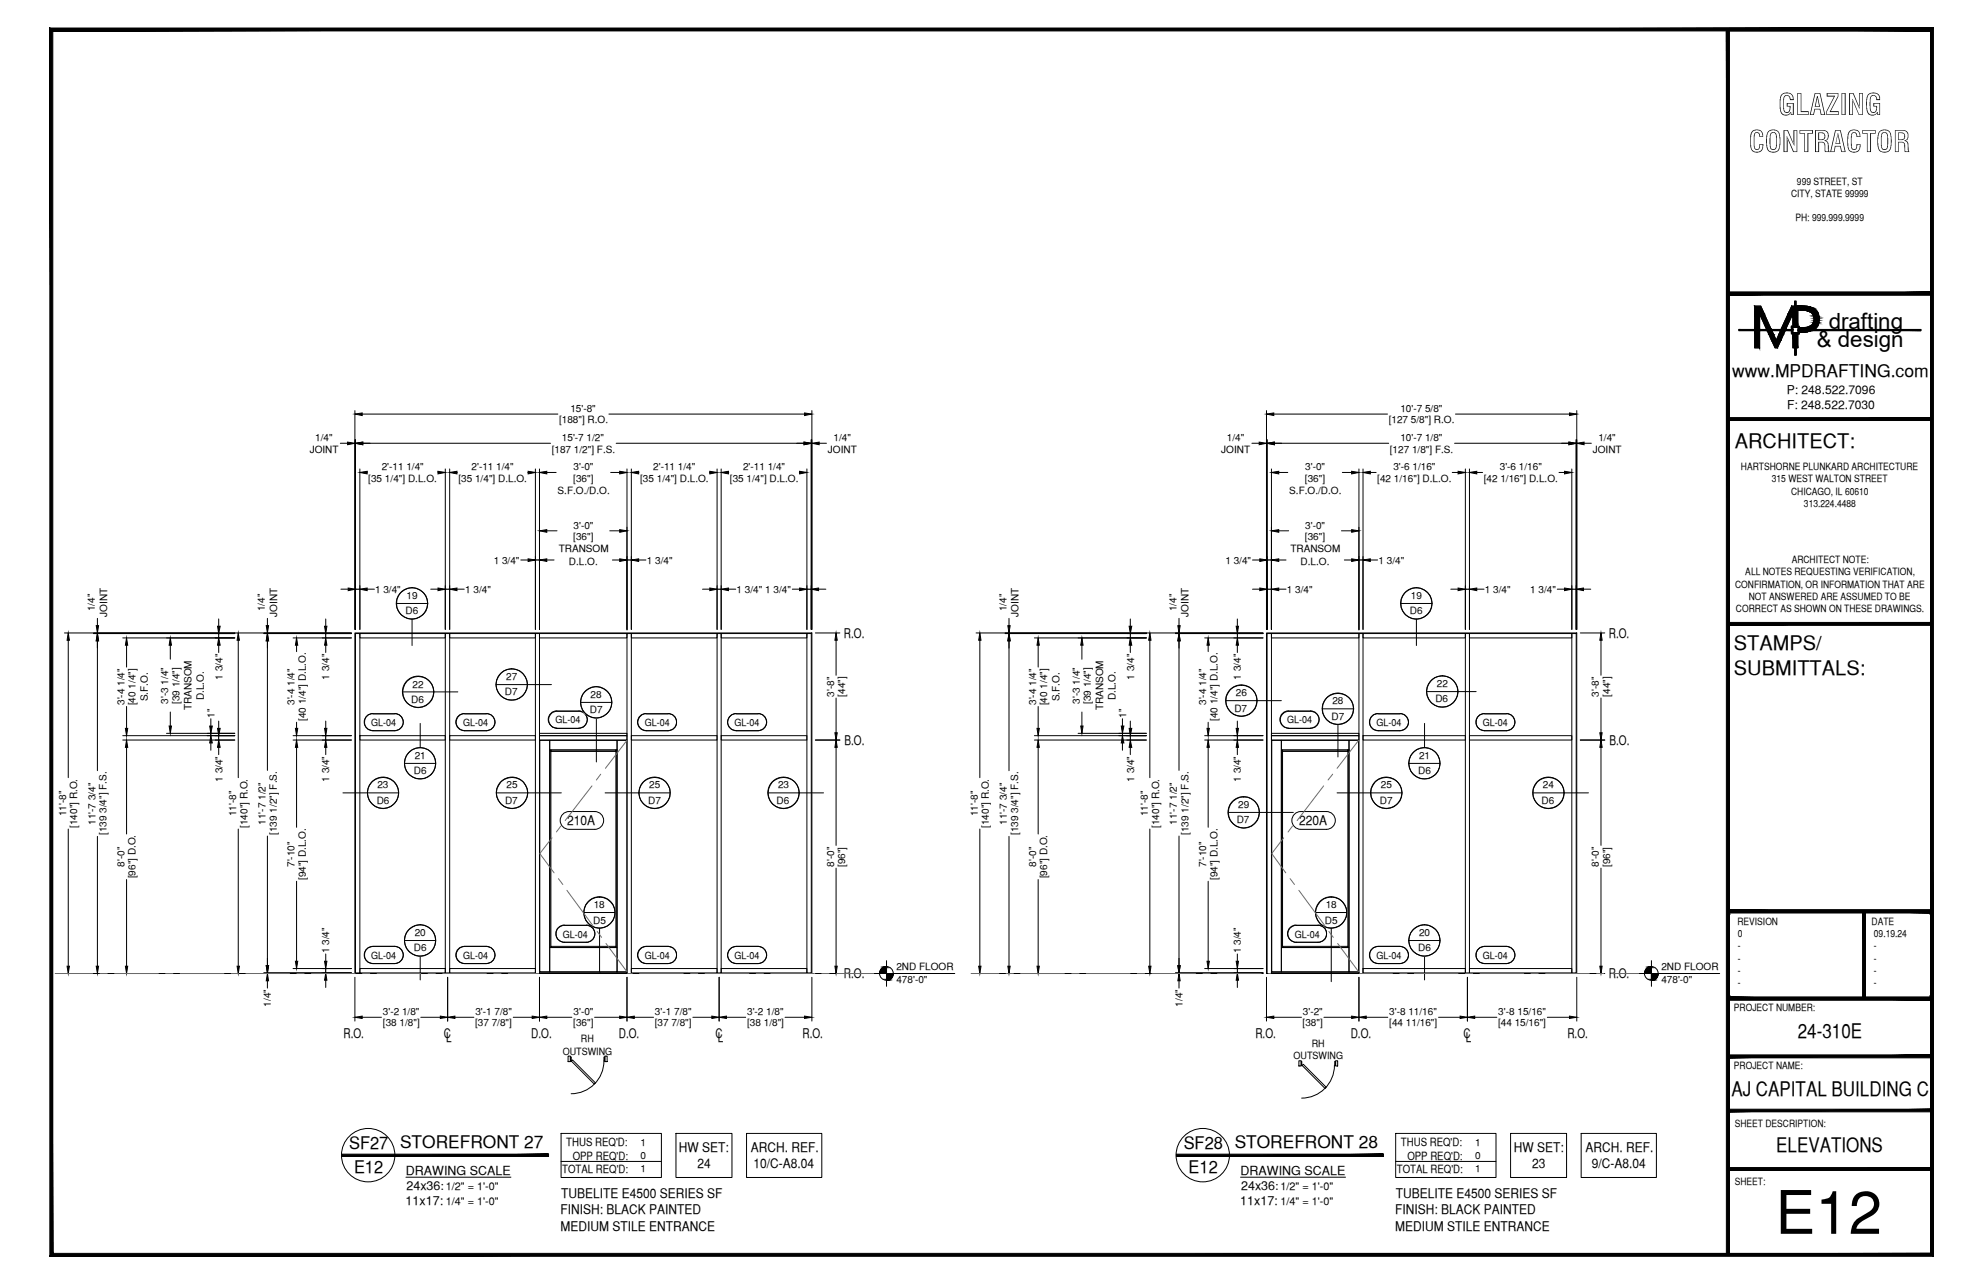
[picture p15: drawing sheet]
<svg xmlns="http://www.w3.org/2000/svg" width="432mm" height="279mm" viewBox="0 0 432 279" stroke-linecap="round" stroke-linejoin="round" font-family="sans-serif">
<defs><g id="words">
<text font-size="13.1" x="386.6" y="268.5">E12</text>
<g font-size="6.3">
<text x="387.2" y="25">GLAZING</text>
<text x="380.8" y="33.1">CONTRACTOR</text>
</g>
<g font-size="4.9">
<text x="398.2" y="71.5">drafting</text>
<text x="395.6" y="75.5">&amp; design</text>
</g>
<g font-size="4.4">
<text x="377.8" y="97.5">ARCHITECT:</text>
<text x="377.6" y="141.5">STAMPS/</text>
<text x="377.6" y="146.9">SUBMITTALS:</text>
<text x="391.5" y="225.8">24-310E</text>
<text x="377" y="238.5">AJ CAPITAL BUILDING C</text>
<text x="386.8" y="250.7">ELEVATIONS</text>
</g>
<g font-size="3.8">
<text x="377.2" y="82">www.MPDRAFTING.com</text>
<text x="76" y="250">SF27 STOREFRONT 27</text>
<text x="257.7" y="250">SF28 STOREFRONT 28</text>
<text x="77.1" y="255.3">E12</text>
<text x="258.8" y="255.3">E12</text>
</g>
<g font-size="2.9">
<text x="183.8" y="138.9">R.O.</text>
<text x="350.3" y="138.9">R.O.</text>
<text x="183.9" y="162.2">B.O.</text>
<text x="350.5" y="162.2">B.O.</text>
<text x="123.5" y="179.5">210A</text>
<text x="282.9" y="179.5">220A</text>
<text x="183.8" y="212.7">R.O.</text>
<text x="350.3" y="212.7">R.O.</text>
<text x="74.8" y="225.9">R.O.</text>
<text x="96.6" y="225.9">C</text>
<text x="97.2" y="226.8">L</text>
<text x="115.7" y="225.9">D.O.</text>
<text x="134.7" y="225.9">D.O.</text>
<text x="155.8" y="225.9">C</text>
<text x="156.3" y="226.8">L</text>
<text x="174.8" y="225.9">R.O.</text>
<text x="273.4" y="225.9">R.O.</text>
<text x="294.1" y="225.9">D.O.</text>
<text x="318.7" y="225.9">C</text>
<text x="319.2" y="226.8">L</text>
<text x="341.3" y="225.9">R.O.</text>
<text x="147.8" y="250.6">HW SET:</text>
<text x="163.5" y="250.6">ARCH. REF.</text>
<text x="329.6" y="250.6">HW SET:</text>
<text x="345.2" y="250.6">ARCH. REF.</text>
<text x="151.9" y="254.1">24</text>
<text x="164.1" y="254.1">10/C-A8.04</text>
<text x="333.6" y="254.1">23</text>
<text x="346.6" y="254.1">9/C-A8.04</text>
<text x="122.2" y="260.7">TUBELITE E4500 SERIES SF</text>
<text x="304" y="260.7">TUBELITE E4500 SERIES SF</text>
<text x="122" y="264.2">FINISH: BLACK PAINTED</text>
<text x="122" y="267.8">MEDIUM STILE ENTRANCE</text>
<text x="303.8" y="264.2">FINISH: BLACK PAINTED</text>
<text x="303.8" y="267.8">MEDIUM STILE ENTRANCE</text>
</g>
<g font-size="2.7">
<text x="88.4" y="255.6">DRAWING SCALE</text>
<text x="270.1" y="255.6">DRAWING SCALE</text>
<text x="88.3" y="262.2">11x17:</text>
<text x="88.5" y="258.9">24x36:</text>
<text x="270.1" y="262.2">11x17:</text>
<text x="270.3" y="258.9">24x36:</text>
</g>
<g font-size="2.6">
<text x="389.1" y="85.8">P: 248.522.7096</text>
<text x="389.1" y="89">F: 248.522.7030</text>
</g>
<g font-size="2.5">
<text x="123.3" y="249.4">THUS REQ'D:</text>
<text x="305.1" y="249.4">THUS REQ'D:</text>
<text x="122.4" y="255.2">TOTAL REQ'D:</text>
<text x="124.7" y="252.3">OPP REQ'D:</text>
<text x="304.2" y="255.2">TOTAL REQ'D:</text>
<text x="306.5" y="252.3">OPP REQ'D:</text>
</g>
<g font-size="2.4">
<text x="97.1" y="259">1/2&quot; = 1'-0&quot;</text>
<text x="97.1" y="262.2">1/4&quot; = 1'-0&quot;</text>
<text x="278.8" y="259">1/2&quot; = 1'-0&quot;</text>
<text x="278.8" y="262.2">1/4&quot; = 1'-0&quot;</text>
</g>
<g font-size="2.2">
<text x="391.3" y="40.2">999 STREET, ST</text>
<text x="390" y="42.9">CITY, STATE 99999</text>
<text x="391" y="48.2">PH: 999.999.9999</text>
<text x="124.2" y="89.7">15'-8&quot;</text>
<text x="304.9" y="89.7">10'-7 5/8&quot;</text>
<text x="68.6" y="95.9">1/4&quot;</text>
<text x="121.7" y="92.1">[188&quot;] R.O.</text>
<text x="181.5" y="95.9">1/4&quot;</text>
<text x="267.1" y="95.9">1/4&quot;</text>
<text x="302.4" y="92.1">[127 5/8&quot;] R.O.</text>
<text x="348" y="95.9">1/4&quot;</text>
<text x="67.4" y="98.6">JOINT</text>
<text x="120.1" y="98.5">[187 1/2&quot;] F.S.</text>
<text x="122.4" y="96">15'-7 1/2&quot;</text>
<text x="180.3" y="98.6">JOINT</text>
<text x="265.9" y="98.6">JOINT</text>
<text x="302.6" y="98.5">[127 1/8&quot;] F.S.</text>
<text x="304.9" y="96">10'-7 1/8&quot;</text>
<text x="346.8" y="98.6">JOINT</text>
<text x="80.2" y="104.8">[35 1/4&quot;] D.L.O.</text>
<text x="83.1" y="102.4">2'-11 1/4&quot;</text>
<text x="99.8" y="104.8">[35 1/4&quot;] D.L.O.</text>
<text x="102.7" y="102.4">2'-11 1/4&quot;</text>
<text x="121.4" y="107.5">S.F.O./D.O.</text>
<text x="124.8" y="104.8">[36&quot;]</text>
<text x="124.9" y="102.4">3'-0&quot;</text>
<text x="139.4" y="104.8">[35 1/4&quot;] D.L.O.</text>
<text x="142.2" y="102.4">2'-11 1/4&quot;</text>
<text x="158.9" y="104.8">[35 1/4&quot;] D.L.O.</text>
<text x="161.8" y="102.4">2'-11 1/4&quot;</text>
<text x="280.7" y="107.5">S.F.O./D.O.</text>
<text x="284.2" y="104.8">[36&quot;]</text>
<text x="284.2" y="102.4">3'-0&quot;</text>
<text x="299.9" y="104.8">[42 1/16&quot;] D.L.O.</text>
<text x="303.4" y="102.4">3'-6 1/16&quot;</text>
<text x="323.1" y="104.8">[42 1/16&quot;] D.L.O.</text>
<text x="326.6" y="102.4">3'-6 1/16&quot;</text>
<text x="379.1" y="102.3">HARTSHORNE PLUNKARD ARCHITECTURE</text>
<text x="385.8" y="105">315 WEST WALTON STREET</text>
<text x="390" y="107.6">CHICAGO, IL 60610</text>
<text x="392.8" y="110.3">313.224.4488</text>
<text x="124.8" y="117.5">[36&quot;]</text>
<text x="124.9" y="115.1">3'-0&quot;</text>
<text x="284.2" y="117.5">[36&quot;]</text>
<text x="284.2" y="115.1">3'-0&quot;</text>
<text x="107.5" y="122.7">1 3/4&quot;</text>
<text x="121.7" y="120.2">TRANSOM</text>
<text x="123.9" y="122.9">D.L.O.</text>
<text x="140.8" y="122.7">1 3/4&quot;</text>
<text x="266.8" y="122.7">1 3/4&quot;</text>
<text x="281" y="120.2">TRANSOM</text>
<text x="283.2" y="122.9">D.L.O.</text>
<text x="300.2" y="122.7">1 3/4&quot;</text>
<text x="380" y="125.2">ALL NOTES REQUESTING VERIFICATION,</text>
<text x="390.1" y="122.6">ARCHITECT NOTE:</text>
<text x="81.7" y="129">1 3/4&quot;</text>
<text x="88.5" y="130.4">19</text>
<text x="101.3" y="129">1 3/4&quot;</text>
<text x="160.4" y="129">1 3/4&quot; 1 3/4&quot;</text>
<text x="280.2" y="129">1 3/4&quot;</text>
<text x="307.2" y="130.4">19</text>
<text x="323.3" y="129">1 3/4&quot;</text>
<text x="333.2" y="129">1 3/4&quot;</text>
<text x="377.8" y="127.9">CONFIRMATION, OR INFORMATION THAT ARE</text>
<text x="380.8" y="130.6">NOT ANSWERED ARE ASSUMED TO BE</text>
<text x="20.6" y="133" transform="rotate(-90 20.6 133)">1/4&quot;</text>
<text x="23.3" y="134.2" transform="rotate(-90 23.3 134.2)">JOINT</text>
<text x="57.7" y="133" transform="rotate(-90 57.7 133)">1/4&quot;</text>
<text x="60.3" y="134.2" transform="rotate(-90 60.3 134.2)">JOINT</text>
<text x="88.3" y="133.7">D6</text>
<text x="219.1" y="133" transform="rotate(-90 219.1 133)">1/4&quot;</text>
<text x="221.8" y="134.2" transform="rotate(-90 221.8 134.2)">JOINT</text>
<text x="256.2" y="133" transform="rotate(-90 256.2 133)">1/4&quot;</text>
<text x="258.8" y="134.2" transform="rotate(-90 258.8 134.2)">JOINT</text>
<text x="307" y="133.7">D6</text>
<text x="378" y="133.2">CORRECT AS SHOWN ON THESE DRAWINGS.</text>
<text x="48.5" y="147.9" transform="rotate(-90 48.5 147.9)">1 3/4&quot;</text>
<text x="71.7" y="147.9" transform="rotate(-90 71.7 147.9)">1 3/4&quot;</text>
<text x="89.9" y="149.6">22</text>
<text x="110.2" y="148">27</text>
<text x="247" y="147.9" transform="rotate(-90 247 147.9)">1 3/4&quot;</text>
<text x="270.2" y="147.9" transform="rotate(-90 270.2 147.9)">1 3/4&quot;</text>
<text x="312.9" y="149.5">22</text>
<text x="27.1" y="153.4" transform="rotate(-90 27.1 153.4)">3'-4 1/4&quot;</text>
<text x="29.5" y="153.5" transform="rotate(-90 29.5 153.5)">[40 1/4&quot;]</text>
<text x="32.2" y="152.6" transform="rotate(-90 32.2 152.6)">S.F.O.</text>
<text x="36.6" y="153.2" transform="rotate(-90 36.6 153.2)">3'-3 1/4&quot;</text>
<text x="39.1" y="153.2" transform="rotate(-90 39.1 153.2)">[39 1/4&quot;]</text>
<text x="41.7" y="154.6" transform="rotate(-90 41.7 154.6)">TRANSOM</text>
<text x="44.4" y="152.3" transform="rotate(-90 44.4 152.3)">D.L.O.</text>
<text x="64.1" y="153.4" transform="rotate(-90 64.1 153.4)">3'-4 1/4&quot;</text>
<text x="89.5" y="153">D6</text>
<text x="109.9" y="151.3">D7</text>
<text x="128.5" y="155.2">D7</text>
<text x="128.6" y="151.9">28</text>
<text x="181.6" y="151.6" transform="rotate(-90 181.6 151.6)">3'-8&quot;</text>
<text x="184" y="151.6" transform="rotate(-90 184 151.6)">[44&quot;]</text>
<text x="225.6" y="153.4" transform="rotate(-90 225.6 153.4)">3'-4 1/4&quot;</text>
<text x="228" y="153.5" transform="rotate(-90 228 153.5)">[40 1/4&quot;]</text>
<text x="230.7" y="152.6" transform="rotate(-90 230.7 152.6)">S.F.O.</text>
<text x="235.1" y="153.2" transform="rotate(-90 235.1 153.2)">3'-3 1/4&quot;</text>
<text x="237.6" y="153.2" transform="rotate(-90 237.6 153.2)">[39 1/4&quot;]</text>
<text x="240.2" y="154.6" transform="rotate(-90 240.2 154.6)">TRANSOM</text>
<text x="242.9" y="152.3" transform="rotate(-90 242.9 152.3)">D.L.O.</text>
<text x="262.6" y="153.4" transform="rotate(-90 262.6 153.4)">3'-4 1/4&quot;</text>
<text x="268.8" y="154.9">D7</text>
<text x="269.1" y="151.5">26</text>
<text x="290.1" y="153.3">28</text>
<text x="312.5" y="152.8">D6</text>
<text x="348.2" y="151.6" transform="rotate(-90 348.2 151.6)">3'-8&quot;</text>
<text x="350.6" y="151.6" transform="rotate(-90 350.6 151.6)">[44&quot;]</text>
<text x="46.7" y="156.2" transform="rotate(-90 46.7 156.2)">1&quot;</text>
<text x="66.6" y="156.9" transform="rotate(-90 66.6 156.9)">[40 1/4&quot;] D.L.O.</text>
<text x="80.8" y="157.9">GL-04</text>
<text x="100.8" y="157.9">GL-04</text>
<text x="121" y="157.4">GL-04</text>
<text x="140.4" y="157.9">GL-04</text>
<text x="160" y="157.9">GL-04</text>
<text x="245.2" y="156.2" transform="rotate(-90 245.2 156.2)">1&quot;</text>
<text x="265.1" y="156.9" transform="rotate(-90 265.1 156.9)">[40 1/4&quot;] D.L.O.</text>
<text x="280.3" y="157.4">GL-04</text>
<text x="289.9" y="156.6">D7</text>
<text x="299.7" y="157.9">GL-04</text>
<text x="322.9" y="157.9">GL-04</text>
<text x="90.3" y="165.2">21</text>
<text x="309" y="165.2">21</text>
<text x="48.5" y="170.1" transform="rotate(-90 48.5 170.1)">1 3/4&quot;</text>
<text x="71.7" y="170.1" transform="rotate(-90 71.7 170.1)">1 3/4&quot;</text>
<text x="82.2" y="171.6">23</text>
<text x="90.1" y="168.5">D6</text>
<text x="110.3" y="171.6">25</text>
<text x="141.4" y="171.6">25</text>
<text x="169.4" y="171.6">23</text>
<text x="247" y="170.1" transform="rotate(-90 247 170.1)">1 3/4&quot;</text>
<text x="270.2" y="170.1" transform="rotate(-90 270.2 170.1)">1 3/4&quot;</text>
<text x="300.7" y="171.6">25</text>
<text x="308.8" y="168.5">D6</text>
<text x="336" y="171.6">24</text>
<text x="14.4" y="177.6" transform="rotate(-90 14.4 177.6)">11'-8&quot;</text>
<text x="20.8" y="179.5" transform="rotate(-90 20.8 179.5)">11'-7 3/4&quot;</text>
<text x="51.4" y="177.6" transform="rotate(-90 51.4 177.6)">11'-8&quot;</text>
<text x="57.8" y="179.5" transform="rotate(-90 57.8 179.5)">11'-7 1/2&quot;</text>
<text x="82" y="174.9">D6</text>
<text x="110" y="174.9">D7</text>
<text x="141.2" y="174.9">D7</text>
<text x="169.1" y="174.9">D6</text>
<text x="212.9" y="177.6" transform="rotate(-90 212.9 177.6)">11'-8&quot;</text>
<text x="219.3" y="179.5" transform="rotate(-90 219.3 179.5)">11'-7 3/4&quot;</text>
<text x="249.9" y="177.6" transform="rotate(-90 249.9 177.6)">11'-8&quot;</text>
<text x="256.3" y="179.5" transform="rotate(-90 256.3 179.5)">11'-7 1/2&quot;</text>
<text x="269.3" y="179.1">D7</text>
<text x="269.6" y="175.8">29</text>
<text x="300.5" y="174.9">D7</text>
<text x="335.7" y="174.9">D6</text>
<text x="16.8" y="180.1" transform="rotate(-90 16.8 180.1)">[140&quot;] R.O.</text>
<text x="23.2" y="181.7" transform="rotate(-90 23.2 181.7)">[139 3/4&quot;] F.S.</text>
<text x="53.9" y="180.1" transform="rotate(-90 53.9 180.1)">[140&quot;] R.O.</text>
<text x="60.3" y="181.7" transform="rotate(-90 60.3 181.7)">[139 1/2&quot;] F.S.</text>
<text x="215.3" y="180.1" transform="rotate(-90 215.3 180.1)">[140&quot;] R.O.</text>
<text x="221.7" y="181.7" transform="rotate(-90 221.7 181.7)">[139 3/4&quot;] F.S.</text>
<text x="252.4" y="180.1" transform="rotate(-90 252.4 180.1)">[140&quot;] R.O.</text>
<text x="258.8" y="181.7" transform="rotate(-90 258.8 181.7)">[139 1/2&quot;] F.S.</text>
<text x="27.1" y="188.6" transform="rotate(-90 27.1 188.6)">8'-0&quot;</text>
<text x="29.5" y="191.1" transform="rotate(-90 29.5 191.1)">[96&quot;] D.O.</text>
<text x="64.1" y="188.7" transform="rotate(-90 64.1 188.7)">7'-10&quot;</text>
<text x="66.6" y="191.5" transform="rotate(-90 66.6 191.5)">[94&quot;] D.L.O.</text>
<text x="181.6" y="188.6" transform="rotate(-90 181.6 188.6)">8'-0&quot;</text>
<text x="184" y="188.7" transform="rotate(-90 184 188.7)">[96&quot;]</text>
<text x="225.6" y="188.6" transform="rotate(-90 225.6 188.6)">8'-0&quot;</text>
<text x="228" y="191.1" transform="rotate(-90 228 191.1)">[96&quot;] D.O.</text>
<text x="262.6" y="188.7" transform="rotate(-90 262.6 188.7)">7'-10&quot;</text>
<text x="265.1" y="191.5" transform="rotate(-90 265.1 191.5)">[94&quot;] D.L.O.</text>
<text x="348.2" y="188.6" transform="rotate(-90 348.2 188.6)">8'-0&quot;</text>
<text x="350.6" y="188.7" transform="rotate(-90 350.6 188.7)">[96&quot;]</text>
<text x="129.3" y="197.6">18</text>
<text x="288.7" y="197.6">18</text>
<text x="90.3" y="203.7">20</text>
<text x="129.2" y="201">D5</text>
<text x="288.5" y="201">D5</text>
<text x="309" y="203.7">20</text>
<text x="378.3" y="201.3">REVISION</text>
<text x="378.4" y="204">0</text>
<text x="407.5" y="201.3">DATE</text>
<text x="408" y="204">09.19.24</text>
<text x="71.7" y="207.5" transform="rotate(-90 71.7 207.5)">1 3/4&quot;</text>
<text x="80.8" y="208.6">GL-04</text>
<text x="90.1" y="207">D6</text>
<text x="100.8" y="208.6">GL-04</text>
<text x="122.6" y="204">GL-04</text>
<text x="140.4" y="208.6">GL-04</text>
<text x="160" y="208.6">GL-04</text>
<text x="270.2" y="207.5" transform="rotate(-90 270.2 207.5)">1 3/4&quot;</text>
<text x="281.9" y="204">GL-04</text>
<text x="299.7" y="208.6">GL-04</text>
<text x="308.8" y="207">D6</text>
<text x="322.9" y="208.6">GL-04</text>
<text x="378.4" y="206.6">-</text>
<text x="378.4" y="209.2">-</text>
<text x="408" y="206.6">-</text>
<text x="408" y="209.2">-</text>
<text x="195.2" y="211.1">2ND FLOOR</text>
<text x="195.2" y="213.8">478'-0&quot;</text>
<text x="361.8" y="211.1">2ND FLOOR</text>
<text x="361.8" y="213.8">478'-0&quot;</text>
<text x="378.4" y="211.9">-</text>
<text x="378.4" y="214.5">-</text>
<text x="408" y="211.9">-</text>
<text x="408" y="214.5">-</text>
<text x="59" y="219.1" transform="rotate(-90 59 219.1)">1/4&quot;</text>
<text x="83.4" y="220.9">3'-2 1/8&quot;</text>
<text x="103.5" y="220.9">3'-1 7/8&quot;</text>
<text x="124.9" y="220.9">3'-0&quot;</text>
<text x="142.6" y="220.9">3'-1 7/8&quot;</text>
<text x="162.7" y="220.9">3'-2 1/8&quot;</text>
<text x="257.5" y="219.1" transform="rotate(-90 257.5 219.1)">1/4&quot;</text>
<text x="283.7" y="220.9">3'-2&quot;</text>
<text x="302.5" y="220.9">3'-8 11/16&quot;</text>
<text x="326.3" y="220.9">3'-8 15/16&quot;</text>
<text x="377.6" y="219.9">PROJECT NUMBER:</text>
<text x="83.4" y="223.3">[38 1/8&quot;]</text>
<text x="103.4" y="223.3">[37 7/8&quot;]</text>
<text x="124.8" y="223.3">[36&quot;]</text>
<text x="126.5" y="226.8">RH</text>
<text x="142.6" y="223.3">[37 7/8&quot;]</text>
<text x="162.7" y="223.3">[38 1/8&quot;]</text>
<text x="283.7" y="223.3">[38&quot;]</text>
<text x="285.6" y="227.8">RH</text>
<text x="302.5" y="223.3">[44 11/16&quot;]</text>
<text x="326.2" y="223.3">[44 15/16&quot;]</text>
<text x="122.6" y="229.5">OUTSWING</text>
<text x="281.7" y="230.4">OUTSWING</text>
<text x="377.6" y="232.5">PROJECT NAME:</text>
<text x="377.8" y="245.2">SHEET DESCRIPTION:</text>
<text x="139.4" y="249.3">1</text>
<text x="321.2" y="249.3">1</text>
<text x="139.4" y="252.2">0</text>
<text x="139.4" y="255">1</text>
<text x="321.2" y="252.2">0</text>
<text x="321.2" y="255">1</text>
<text x="377.8" y="257.9">SHEET:</text>
</g>
</g></defs>
<!-- layer: COMPONENTS -->
<g fill="none" stroke="#000" stroke-width=".22">
<path d="M77.4 137.9h1v73.8h-1zM78.4 137.9h18.6v.9h-18.6zM97 137.9h.9v73.8h-.9zM97.9 137.9h18.7v.9h-18.7zM116.6 137.9h.9v73.9h-.9zM117.5 137.9h19v.9h-19zM136.5 137.9h1v73.9h-1zM137.5 137.9h18.6v.9h-18.6zM156.1 137.9h.9v73.8h-.9zM157 137.9h18.7v.9h-18.7zM175.7 137.9h1v73.8h-1zM275.9 137.9h1v73.9h-1z"/>
<path d="M276.9 137.9h19v.9h-19zM295.9 137.9h.9v73.9h-.9zM296.8 137.9h22.3v.9h-22.3zM319.1 137.9h.9v73.8h-.9zM320 137.9h22.3v.9h-22.3zM342.3 137.9h.9v73.8h-.9zM78.4 160.1h18.6v.9h-18.6zM97.9 160.1h18.7v.9h-18.7zM117.5 160.1h19v.9h-19zM137.5 160.1h18.6v.9h-18.6zM157 160.1h18.7v.9h-18.7zM276.9 160.1h19v.9h-19z"/>
<path d="M296.8 160.1h22.3v.9h-22.3zM320 160.1h22.3v.9h-22.3zM78.4 210.8h18.6v.9h-18.6zM97.9 210.8h18.7v.9h-18.7zM137.5 210.8h18.6v.9h-18.6zM157 210.8h18.7v.9h-18.7zM296.8 210.8h22.3v.9h-22.3zM320 210.8h22.3v.9h-22.3z"/>
</g>
<!-- layer: ROUGH OPENING -->
<path d="M77.3 137.7h99.5v74.1h-99.5zM275.8 137.7h67.5v74.1h-67.5zM117.5 211.8h.1M136.5 211.8h.1M276.9 211.8h.1M295.9 211.8h.1" fill="none" stroke="#000" stroke-width=".22"/>
<!-- layer: DIM -->
<g fill="none" stroke="#000" stroke-width=".22">
<path d="M74.1 96.5h1.6M77.3 89.3v47.7M77.3 96.5h.1M77.4 95.7v41.3M78.9 90.1h42.6M79 96.5h40.9M132.6 90.1h42.6M134.2 96.5h40.9M176.7 95.7v41.3M176.7 96.5h.1M176.8 89.3v47.7M178.4 96.5h1.6"/>
<path d="M272.6 96.5h1.6M275.8 96.5h.1M275.8 89.3v47.7M275.9 95.7v41.3M277.4 90.1h24.7M277.5 96.5h24.9M316.7 96.5h24.9M316.9 90.1h24.9M343.2 96.5h.1M343.2 95.7v41.3M343.3 89.3v47.7M344.9 96.5h1.6"/>
<path d="M78.4 102v35M79.9 102.8h.1M95.4 102.8h.1M97 102v35M97.9 102v35M99.5 102.8h.1M114.9 102.8h.1M116.6 102v35M117.5 102v35M119.1 102.8h2M119.1 115.5h2.2M132.8 115.5h2.1"/>
<path d="M133 102.8h1.9M136.5 102v35.1M137.5 102v35M139.1 102.8h.1M154.5 102.8h.1M156.1 102v35M157 102v35M158.6 102.8h.1M174.1 102.8h.1M175.7 102v35M276.9 102v35M278.4 102.8h2"/>
<path d="M278.4 115.5h2.2M292.1 115.5h2.2M292.3 102.8h2M295.9 102v35.1M296.8 102v35M298.4 102.8h1.3M316.2 102.8h1.3M319.1 102v35M320 102v35M321.6 102.8h1.2M339.5 102.8h1.2M342.3 102v35"/>
<path d="M14 137.7h62.5M14.9 139.3v29.9M20.4 137.9h30.7M21.2 134.6v1.5M21.2 137.7v.2M21.2 139.4v28.3M26.7 138.8h24.4M47.6 134.7v1.6M47.6 137.9v.9M51.9 139.3v29.9M57.5 137.9h19M58.2 134.6v1.5"/>
<path d="M58.2 137.7v.2M58.2 139.4v28.2M63.8 138.8h12.7M70.9 134.7v1.6M70.9 137.9v.9M74.2 128.2h1.6M77.4 128.2h1M79.9 128.2h1.6M93.8 128.2h1.6M97 128.2h.9M99.5 128.2h1.6M113.4 121.9h1.6"/>
<path d="M116.6 121.9h.9M119.1 121.9h1.5M133.3 121.9h1.6M136.5 121.9h1M139.1 121.9h1.6M153 128.2h1.6M156.1 128.2h.9M158.6 128.2h1.6M172.5 128.2h1.6M175.7 128.2h1M177.5 137.7h5.4M178.2 128.2h1.6"/>
<path d="M182.1 139.3v7.6M212.5 137.7h62.5M213.4 139.3v29.9M218.9 137.9h30.7M219.7 134.6v1.5M219.7 137.7v.2M219.7 139.4v28.3M225.2 138.8h24.4M246.1 134.7v1.6M246.1 137.9v.9M250.4 139.3v29.9M256 137.9h19"/>
<path d="M256.7 134.6v1.5M256.7 137.7v.2M256.7 139.4v28.2M262.3 138.8h12.7M269.4 134.7v1.6M269.4 137.9v.9M272.7 128.2h1.6M272.7 121.9h1.6M275.9 128.2h1M275.9 121.9h1M278.4 128.2h1.6M278.4 121.9h1.6"/>
<path d="M292.7 121.9h1.6M295.9 121.9h.9M298.4 121.9h1.6M315.9 128.2h1.6M319.1 128.2h.9M321.6 128.2h1.6M339.1 128.2h1.6M342.3 128.2h.9M344.1 137.7h5.3M344.8 128.2h1.6M348.6 139.3v7.6M27.6 140.4v4.8"/>
<path d="M27.6 153.7v4.8M36.3 159.6h14.8M37.1 140.4v3M37.1 154.9v3.1M45.9 156.4v1.6M45.9 159.6v.5M47.6 140.4v1.6M47.6 156.9v1.6M64.6 140.4v1.4M64.6 157.2v1.3M70.9 140.4v1.6M70.9 156.9v1.6"/>
<path d="M182.1 151.9v7.5M226.1 140.4v4.8M226.1 153.7v4.8M234.8 159.6h14.8M235.6 140.4v3M235.6 154.9v3.1M244.4 156.4v1.6M244.4 159.6v.5M246.1 140.4v1.6M246.1 156.9v1.6M263.1 140.4v1.4M263.1 157.2v1.3"/>
<path d="M269.4 140.4v1.6M269.4 156.9v1.6M348.6 151.9v7.5M26.7 161h24.4M26.7 160.1h24.4M27.6 162.6v18.9M45.9 161.7v1.6M47.6 160.1v.9M47.6 162.6v1.6M63.8 161h12.7M63.8 160.1h12.7M64.6 162.6v17.4"/>
<path d="M70.9 160.1v.9M70.9 162.6v1.6M177.5 161h5.4M182.1 162.6v21.4M225.2 161h24.4M225.2 160.1h24.4M226.1 162.6v18.9M244.4 161.7v1.6M246.1 160.1v.9M246.1 162.6v1.6M262.3 161h12.7M262.3 160.1h12.7"/>
<path d="M263.1 162.6v17.4M269.4 160.1v.9M269.4 162.6v1.6M344.1 161h5.3M348.6 162.6v21.4M14.9 180.4v29.8M21.2 182v28.2M27.6 191.4v18.8M51.9 180.4v29.8M58.2 181.9v28.2M64.6 191.8v17.4M182.1 188.9v21.3"/>
<path d="M213.4 180.4v29.8M219.7 182v28.2M226.1 191.4v18.8M250.4 180.4v29.8M256.7 181.9v28.2M263.1 191.8v17.4M348.6 188.9v21.3M14 211.8h62.5M57.5 211.7h19M58.2 211.7v.1M58.2 213.4v1.6M63.8 210.8h12.7"/>
<path d="M70.9 207.6v1.6M70.9 210.8v.9M70.9 213.3v1.6M77.3 212.7v9.5M97.5 212.7v9.5M117.5 212.7v9.5M136.5 212.7v9.5M156.6 212.7v9.5M176.8 212.7v9.5M177.5 211.8h5.4M212.5 211.8h62.5M256 211.7h19"/>
<path d="M256.7 211.7v.1M256.7 213.4v1.6M262.3 210.8h12.7M269.4 207.6v1.6M269.4 210.8v.9M269.4 213.3v1.6M275.8 212.7v9.5M295.9 212.7v9.5M319.5 212.7v9.5M343.3 212.7v9.5M344.1 211.8h5.3M78.9 221.4h4.2"/>
<path d="M91.6 221.4h4.3M99.1 221.4h4.1M111.8 221.4h4.1M119.1 221.4h5.4M129.5 221.4h5.4M138.1 221.4h4.2M150.9 221.4h4.1M158.2 221.4h4.2M170.9 221.4h4.3M277.4 221.4h6M288.3 221.4h6M297.5 221.4h4.7"/>
<path d="M313.2 221.4h4.7M321.1 221.4h4.8M336.9 221.4h4.9"/>
</g>
<g fill="#000" stroke="#000" stroke-width=".22">
<path d="M75.7 96.2l1.6 .3-1.6 .3zM77.3 90.1l1.6-.2v.5zM77.4 96.5l1.6-.3v.6zM175.1 96.2l1.6 .3-1.6 .3zM175.2 89.9l1.6 .2-1.6 .3zM176.8 96.5l1.6-.3v.6zM274.2 96.2l1.6 .3-1.6 .3zM275.8 90.1l1.6-.2v.5zM275.9 96.5l1.6-.3v.6zM341.6 96.2l1.6 .3-1.6 .3zM341.8 89.9l1.5 .2-1.5 .3zM343.3 96.5l1.6-.3v.6z"/>
<path d="M78.4 102.8l1.5-.2v.5zM95.4 102.6l1.6 .2-1.6 .3zM97.9 102.8l1.6-.2v.5zM115 102.6l1.6 .2-1.6 .3zM117.5 102.8l1.6-.2v.5zM117.5 115.5l1.6-.2v.5zM134.9 102.6l1.6 .2-1.6 .3zM134.9 115.3l1.6 .2-1.6 .3zM137.5 102.8l1.6-.2v.5zM154.6 102.6l1.5 .2-1.5 .3zM157 102.8l1.6-.2v.5zM174.1 102.6l1.6 .2-1.6 .3z"/>
<path d="M276.9 102.8l1.5-.2v.5zM276.9 115.5l1.5-.2v.5zM294.3 102.6l1.6 .2-1.6 .3zM294.3 115.3l1.6 .2-1.6 .3zM296.8 102.8l1.6-.2v.5zM317.5 102.6l1.6 .2-1.6 .3zM320 102.8l1.6-.2v.5zM340.7 102.6l1.6 .2-1.6 .3zM14.9 137.7l.2 1.6h-.5zM21.2 137.9l.3 1.5h-.5zM21 136.1h.5l-.3 1.6zM47.4 136.3h.5l-.3 1.6z"/>
<path d="M51.9 137.7l.2 1.6h-.5zM58.2 137.9l.3 1.5h-.5zM58 136.1h.5l-.3 1.6zM70.7 136.3h.5l-.3 1.6zM75.8 128l1.6 .2-1.6 .3zM78.4 128.2l1.5-.2v.5zM95.4 128l1.6 .2-1.6 .3zM97.9 128.2l1.6-.2v.5zM115 121.6l1.6 .3-1.6 .3zM117.5 121.9l1.6-.3v.6zM134.9 121.6l1.6 .3-1.6 .3zM137.5 121.9l1.6-.3v.6z"/>
<path d="M154.6 128l1.5 .2-1.5 .3zM157 128.2l1.6-.2v.5zM174.1 128l1.6 .2-1.6 .3zM176.7 128.2l1.5-.2v.5zM182.1 137.7l.2 1.6h-.5zM213.4 137.7l.2 1.6h-.5zM219.7 137.9l.3 1.5h-.5zM219.5 136.1h.5l-.3 1.6zM245.9 136.3h.5l-.3 1.6zM250.4 137.7l.2 1.6h-.5zM256.7 137.9l.3 1.5h-.5zM256.5 136.1h.5l-.3 1.6z"/>
<path d="M269.2 136.3h.5l-.3 1.6zM274.3 128l1.6 .2-1.6 .3zM274.3 121.6l1.6 .3-1.6 .3zM276.9 128.2l1.5-.2v.5zM276.9 121.9l1.5-.3v.6zM294.3 121.6l1.6 .3-1.6 .3zM296.8 121.9l1.6-.3v.6zM317.5 128l1.6 .2-1.6 .3zM320 128.2l1.6-.2v.5zM340.7 128l1.6 .2-1.6 .3zM343.2 128.2l1.6-.2v.5zM348.6 137.7l.3 1.6h-.5z"/>
<path d="M27.6 138.8l.2 1.6h-.5zM27.3 158.5h.5l-.2 1.6zM37.1 138.8l.2 1.6h-.5zM36.8 158h.5l-.2 1.6zM45.7 158h.5l-.3 1.6zM47.6 138.8l.3 1.6h-.5zM47.4 158.5h.5l-.3 1.6zM64.3 158.5h.5l-.2 1.6zM64.6 138.8l.2 1.6h-.5zM70.9 138.8l.3 1.6h-.5zM70.7 158.5h.5l-.3 1.6zM181.8 159.4h.5l-.2 1.6z"/>
<path d="M226.1 138.8l.2 1.6h-.5zM225.8 158.5h.5l-.2 1.6zM235.6 138.8l.2 1.6h-.5zM235.3 158h.5l-.2 1.6zM244.2 158h.5l-.3 1.6zM246.1 138.8l.3 1.6h-.5zM245.9 158.5h.5l-.3 1.6zM262.8 158.5h.5l-.2 1.6zM263.1 138.8l.2 1.6h-.5zM269.4 138.8l.3 1.6h-.5zM269.2 158.5h.5l-.3 1.6zM348.4 159.4h.5l-.3 1.6z"/>
<path d="M27.6 161l.2 1.6h-.5zM45.9 160.1l.3 1.6h-.5zM47.6 161l.3 1.6h-.5zM64.6 161l.2 1.6h-.5zM70.9 161l.3 1.6h-.5zM182.1 161l.2 1.6h-.5zM226.1 161l.2 1.6h-.5zM244.4 160.1l.3 1.6h-.5zM246.1 161l.3 1.6h-.5zM263.1 161l.2 1.6h-.5zM269.4 161l.3 1.6h-.5zM348.6 161l.3 1.6h-.5z"/>
<path d="M14.6 210.2h.5l-.2 1.6zM21 210.2h.5l-.3 1.6zM27.3 210.2h.5l-.2 1.6zM51.6 210.2h.5l-.2 1.6zM58 210.1h.5l-.3 1.6zM58.2 211.8l.3 1.6h-.5zM64.3 209.2h.5l-.2 1.6zM70.9 211.7l.3 1.6h-.5zM70.7 209.2h.5l-.3 1.6zM181.8 210.2h.5l-.2 1.6zM213.1 210.2h.5l-.2 1.6zM219.5 210.2h.5l-.3 1.6z"/>
<path d="M225.8 210.2h.5l-.2 1.6zM250.1 210.2h.5l-.2 1.6zM256.5 210.1h.5l-.3 1.6zM256.7 211.8l.3 1.6h-.5zM262.8 209.2h.5l-.2 1.6zM269.4 211.7l.3 1.6h-.5zM269.2 209.2h.5l-.3 1.6zM348.4 210.2h.5l-.3 1.6zM77.3 221.4l1.6-.3v.5zM95.9 221.1l1.6 .3-1.6 .2zM97.5 221.4l1.6-.3v.5zM115.9 221.1l1.6 .3-1.6 .2z"/>
<path d="M117.5 221.4l1.6-.3v.5zM134.9 221.1l1.6 .3-1.6 .2zM136.5 221.4l1.6-.3v.5zM155 221.1l1.6 .3-1.6 .2zM156.6 221.4l1.6-.3v.5zM175.2 221.1l1.6 .3-1.6 .2zM275.8 221.4l1.6-.3v.5zM294.3 221.1l1.6 .3-1.6 .2zM295.9 221.4l1.6-.3v.5zM317.9 221.1l1.6 .3-1.6 .2zM319.5 221.4l1.6-.3v.5zM341.8 221.1l1.5 .3-1.5 .2z"/>
</g>
<!-- layer: SYMBOLS -->
<g fill="none" stroke="#fff" stroke-width=".22">
<path d="M89.7 127.9l.9 .1M308.4 127.9l.9 .1M80.9 158.9h5.4l-5.1 .1h4.8M86 155.3h-5.1h5.4M91.1 147.2l-.9 .1M100.8 158.9h5.4l-5 .1h4.7M105.9 155.3h-5.1h5.4M111.4 145.5l-.8 .2M121 158.4h5.4l-5.1 .1h4.7M126 154.7l-5 .1h5.4M129.9 149.4l.8 .1M140.4 158.9h5.4l-5.1 .1h4.8"/>
<path d="M145.5 155.3h-5.1h5.4M160 158.9h5.4l-5.1 .1h4.8M165.1 155.3h-5.1h5.4M270.3 149.1l-.9 .1M280.3 158.4h5.4l-5.1 .1h4.8M285.4 154.7l-5.1 .1h5.4M291.3 150.9l.9 .1M299.8 158.9h5.4l-5.1 .1h4.8M304.9 155.3h-5.1h5.4M314.1 147.1l-.9 .1M323 158.9h5.4l-5.1 .1h4.7M328 155.3h-5h5.4"/>
<path d="M83.4 169.2l.9 .1M91.5 162.7l.9 .1M111.5 169.2l-.9 .1M142.6 169.2l.8 .1M170.6 169.2l-.9 .1M270.8 173.4l-.8 .1M301.9 169.2l.9 .1M310.2 162.7l.9 .1M337.2 169.2l-.9 .1M130.6 195.2l.8 .1M289.9 195.2l.9 .1M80.9 209.6h5.4l-5.1 .1h4.8"/>
<path d="M86 205.9l-5.1 .1h5.4M91.5 201.2l.9 .2M100.8 209.6h5.4l-5 .1h4.7M105.9 205.9l-5.1 .1h5.4M122.6 205h5.4h-5.1h4.8M127.7 201.4h-5.1h5.4M140.4 209.6h5.4l-5.1 .1h4.8M145.5 205.9l-5.1 .1h5.4M160 209.6h5.4l-5.1 .1h4.8M165.1 205.9l-5.1 .1h5.4M281.9 205h5.4h-5h4.7M287 201.4h-5.1h5.4"/>
<path d="M299.8 209.6h5.4l-5.1 .1h4.8M304.9 205.9l-5.1 .1h5.4M310.2 201.2l.9 .2M323 209.6h5.4l-5.1 .1h4.7M328 205.9l-5 .1h5.4"/>
</g>
<g fill="#fff" stroke="#fff" stroke-width=".22">
<path d="M139.8 206.2l.6-.2h5.4zM139.8 206.2h6.6l-.6-.2zM139.3 206.6l.5-.4h6.6zM139.3 206.6h7.6l-.5-.4zM139.3 206.6h7.6l-7.9 .6zM139 207.2h8.3l-.4-.6zM139 207.2h8.3l-8.4 .6zM138.9 207.8h8.4v-.6zM138.9 207.8h8.4l-8.3 .7zM139 208.5h8.3v-.7zM139 208.5h8.3l-8 .5zM139.3 209h7.6l.4-.5zM139.3 209h7.6l-7.1 .4zM139.8 209.4h6.6l.5-.4zM139.8 209.4h6.6l-6 .2zM140.4 209.6h5.4l.6-.2z"/>
<path d="M100.3 206.2l.5-.2h5.4zM100.3 206.2h6.6l-.7-.2zM99.8 206.6l.5-.4h6.6zM99.8 206.6h7.6l-.5-.4zM99.8 206.6h7.6l-8 .6zM99.4 207.2h8.3l-.3-.6zM99.4 207.2h8.3l-8.4 .6zM99.3 207.8h8.5l-.1-.6zM99.3 207.8h8.5l-8.4 .7zM99.4 208.5h8.3l.1-.7zM99.4 208.5h8.3l-7.9 .5zM99.8 209h7.6l.3-.5zM99.8 209h7.6l-7.1 .4zM100.3 209.4h6.6l.5-.4zM100.3 209.4h6.6l-6.1 .2zM100.8 209.6h5.4l.7-.2z"/>
<path d="M80.3 206.2l.6-.2h5.4zM80.3 206.2h6.6l-.6-.2zM79.8 206.6l.5-.4h6.6zM79.8 206.6h7.6l-.5-.4zM79.8 206.6h7.6l-8 .6zM79.4 207.2h8.3l-.3-.6zM79.4 207.2h8.3l-8.3 .6zM79.4 207.8h8.4l-.1-.6zM79.4 207.8h8.4l-8.4 .7zM79.4 208.5h8.3l.1-.7zM79.4 208.5h8.3l-7.9 .5zM79.8 209h7.6l.3-.5zM79.8 209h7.6l-7.1 .4zM80.3 209.4h6.6l.5-.4zM80.3 209.4h6.6l-6 .2zM80.9 209.6h5.4l.6-.2z"/>
<path d="M81.7 175.5l1.7 .5zM81.7 175.5l2.6 .3-.9 .2zM81 174.9l.7 .6 2.6 .3zM81 174.9l4.1 .6-.8 .3zM80.5 174.2l.5 .7 4.1 .6zM80.5 174.2l5.3 .7-.7 .6zM80.1 173.4l.4 .8 5.3 .7zM80.1 173.4l6.3 .8-.6 .7zM80 172.5l.1 .9 6.3 .8zM80 172.5l6.7 .9-.3 .8zM80.1 171.6l-.1 .9 6.7 .9zM80.1 171.6l6.7 .9-.1 .9zM80.5 170.9l-.4 .7 6.7 .9zM80.5 170.9l6.2 .7 .1 .9zM81 170.1l-.5 .8 6.2 .7zM81 170.1l5.4 .8 .3 .7zM81 170.1l5.4 .8-4.7-1.3zM81.7 169.6l4.1 .5 .6 .8zM81.7 169.6l4.1 .5-3.3-.8zM82.5 169.3l2.6 .3 .7 .5zM82.5 169.3l2.6 .3-1.7-.4zM83.4 169.2l1.7 .4z"/>
<path d="M88 134.2l.8 .4 .9 .1zM88 134.2l2.6 .4-.9 .1zM87.3 133.7l.7 .5 2.6 .4zM87.3 133.7l4.1 .5-.8 .4zM86.8 133l.5 .7 4.1 .5zM86.8 133l5.3 .7-.7 .5zM86.4 132.2l.4 .8 5.3 .7zM86.4 132.2l6.3 .8-.6 .7zM86.4 131.3v.9l6.3 .8zM86.4 131.3l6.6 .9-.3 .8zM86.4 130.4v.9l6.6 .9zM86.4 130.4l6.8 .9-.2 .9zM86.8 129.6l-.4 .8 6.8 .9zM86.8 129.6l6.2 .8 .2 .9zM87.3 128.9l-.5 .7 6.2 .8zM87.3 128.9l5.4 .7 .3 .8zM87.3 128.9l5.4 .7-4.7-1.2zM88 128.4l4.1 .5 .6 .7zM88 128.4l4.1 .5-3.3-.9zM88.8 128l2.6 .4 .7 .5zM88.8 128l2.6 .4-1.7-.5zM89.7 127.9l.9 .1 .8 .4z"/>
<path d="M89.8 207.6l.8 .4 .9 .1zM89.8 207.6l2.6 .4-.9 .1zM89.1 207.1l.7 .5 2.6 .4zM89.1 207.1l4.1 .5-.8 .4zM88.5 206.4l.6 .7 4.1 .5zM88.5 206.4l5.4 .7-.7 .5zM88.2 205.5l.3 .9 5.4 .7zM88.2 205.5l6.2 .9-.5 .7zM88.1 204.7l.1 .8 6.2 .9zM88.1 204.7l6.6 .8-.3 .9zM88.2 203.8l-.1 .9 6.6 .8zM88.2 203.8l6.7 .9-.2 .8zM88.5 202.9l-.3 .9 6.7 .9zM88.5 202.9l6.2 .9 .2 .9zM89.1 202.2l-.6 .7 6.2 .9zM89.1 202.2l5.3 .7 .3 .9zM89.1 202.2l5.3 .7-4.6-1.2zM89.8 201.7l4.1 .5 .5 .7zM89.8 201.7l4.1 .5-3.3-.8zM90.6 201.4l2.6 .3 .7 .5zM90.6 201.4l2.6 .3-1.7-.5zM91.5 201.2l.9 .2 .8 .3z"/>
<path d="M159.4 206.2l.6-.2h5.4zM159.4 206.2h6.6l-.6-.2zM158.9 206.6l.5-.4h6.6zM158.9 206.6h7.6l-.5-.4zM158.9 206.6h7.6l-7.9 .6zM158.6 207.2h8.2l-.3-.6zM158.6 207.2h8.2l-8.4 .6zM158.4 207.8h8.5l-.1-.6zM158.4 207.8h8.5l-8.3 .7zM158.6 208.5h8.2l.1-.7zM158.6 208.5h8.2l-7.9 .5zM158.9 209h7.6l.3-.5zM158.9 209h7.6l-7.1 .4zM159.4 209.4h6.6l.5-.4zM159.4 209.4h6.6l-6 .2zM160 209.6h5.4l.6-.2z"/>
<path d="M170.6 176l1.7-.5zM169.7 175.8l.9 .2 1.7-.5zM169.7 175.8l3.3-.9-.7 .6zM169 175.5l.7 .3 3.3-.9zM169 175.5l4.6-1.3-.6 .7zM168.2 174.9l.8 .6 4.6-1.3zM168.2 174.9l5.7-1.5-.3 .8zM167.7 174.2l.5 .7 5.7-1.5zM167.7 174.2l6.4-1.7-.2 .9zM167.4 173.4l.3 .8 6.4-1.7zM167.4 173.4l6.5-1.8 .2 .9zM167.3 172.5l.1 .9 6.5-1.8zM167.3 172.5l6.3-1.6 .3 .7zM167.4 171.6l-.1 .9 6.3-1.6zM167.4 171.6l5.6-1.5 .6 .8zM167.7 170.9l-.3 .7 5.6-1.5zM167.7 170.9l4.6-1.3 .7 .5zM168.2 170.1l-.5 .8 4.6-1.3zM168.2 170.1l3.3-.8 .8 .3zM168.2 170.1l3.3-.8-2.5 .3zM169 169.6l1.6-.4 .9 .1zM169 169.6l1.6-.4z"/>
<path d="M80.3 155.5l.6-.2h5.4zM80.3 155.5h6.6l-.6-.2zM79.8 156l.5-.5h6.6zM79.8 156h7.6l-.5-.5zM79.8 156h7.6l-8 .5zM79.4 156.5h8.3l-.3-.5zM79.4 156.5h8.3l-8.3 .7zM79.4 157.2h8.4l-.1-.7zM79.4 157.2h8.4l-8.4 .6zM79.4 157.8h8.3l.1-.6zM79.4 157.8h8.3l-7.9 .5zM79.8 158.3h7.6l.3-.5zM79.8 158.3h7.6l-7.1 .4zM80.3 158.7h6.6l.5-.4zM80.3 158.7h6.6l-6 .2zM80.9 158.9h5.4l.6-.2z"/>
<path d="M100.3 155.5l.5-.2h5.4zM100.3 155.5h6.6l-.7-.2zM99.8 156l.5-.5h6.6zM99.8 156h7.6l-.5-.5zM99.8 156h7.6l-8 .5zM99.4 156.5h8.3l-.3-.5zM99.4 156.5h8.3l-8.4 .7zM99.3 157.2h8.5l-.1-.7zM99.3 157.2h8.5l-8.4 .6zM99.4 157.8h8.3l.1-.6zM99.4 157.8h8.3l-7.9 .5zM99.8 158.3h7.6l.3-.5zM99.8 158.3h7.6l-7.1 .4zM100.3 158.7h6.6l.5-.4zM100.3 158.7h6.6l-6.1 .2zM100.8 158.9h5.4l.7-.2z"/>
<path d="M139.8 155.5l.6-.2h5.4zM139.8 155.5h6.6l-.6-.2zM139.3 156l.5-.5h6.6zM139.3 156h7.6l-.5-.5zM139.3 156h7.6l-7.9 .5zM139 156.5h8.3l-.4-.5zM139 156.5h8.3l-8.4 .7zM138.9 157.2h8.4v-.7zM138.9 157.2h8.4l-8.3 .6zM139 157.8h8.3v-.6zM139 157.8h8.3l-8 .5zM139.3 158.3h7.6l.4-.5zM139.3 158.3h7.6l-7.1 .4zM139.8 158.7h6.6l.5-.4zM139.8 158.7h6.6l-6 .2zM140.4 158.9h5.4l.6-.2z"/>
<path d="M159.4 155.5l.6-.2h5.4zM159.4 155.5h6.6l-.6-.2zM158.9 156l.5-.5h6.6zM158.9 156h7.6l-.5-.5zM158.9 156h7.6l-7.9 .5zM158.6 156.5h8.2l-.3-.5zM158.6 156.5h8.2l-8.4 .7zM158.4 157.2h8.5l-.1-.7zM158.4 157.2h8.5l-8.3 .6zM158.6 157.8h8.2l.1-.6zM158.6 157.8h8.2l-7.9 .5zM158.9 158.3h7.6l.3-.5zM158.9 158.3h7.6l-7.1 .4zM159.4 158.7h6.6l.5-.4zM159.4 158.7h6.6l-6 .2zM160 158.9h5.4l.6-.2z"/>
<path d="M89.8 169l.8 .4 .9 .1zM89.8 169l2.6 .4-.9 .1zM89.1 168.5l.7 .5 2.6 .4zM89.1 168.5l4.1 .5-.8 .4zM88.5 167.8l.6 .7 4.1 .5zM88.5 167.8l5.4 .7-.7 .5zM88.2 167l.3 .8 5.4 .7zM88.2 167l6.2 .8-.5 .7zM88.1 166.1l.1 .9 6.2 .8zM88.1 166.1l6.6 .9-.3 .8zM88.2 165.2l-.1 .9 6.6 .9zM88.2 165.2l6.7 .9-.2 .9zM88.5 164.4l-.3 .8 6.7 .9zM88.5 164.4l6.2 .8 .2 .9zM89.1 163.7l-.6 .7 6.2 .8zM89.1 163.7l5.3 .7 .3 .8zM89.1 163.7l5.3 .7-4.6-1.3zM89.8 163.1l4.1 .6 .5 .7zM89.8 163.1l4.1 .6-3.3-.9zM90.6 162.8l2.6 .3 .7 .6zM90.6 162.8l2.6 .3-1.7-.4zM91.5 162.7l1.7 .4z"/>
<path d="M120.3 155l.7-.2h5.4zM120.3 155h6.7l-.6-.2zM120.3 155h6.7l-7.1 .4zM119.9 155.4h7.5l-.4-.4zM119.9 155.4h7.5l-7.8 .6zM119.6 156h8.2l-.4-.6zM119.6 156h8.2l-8.4 .6zM119.4 156.6h8.5l-.1-.6zM119.4 156.6h8.5l-8.3 .6zM119.6 157.2h8.2l.1-.6zM119.6 157.2h8.2l-7.9 .6zM119.9 157.8h7.5l.4-.6zM119.9 157.8h7.5l-7.1 .4zM120.3 158.2h6.7l.4-.4zM120.3 158.2h6.7l-6 .2zM121 158.4h5.4l.6-.2z"/>
<path d="M128.1 155.8l.9 .3 .9 .2zM128.1 155.8l2.6 .3-.8 .2zM127.4 155.3l.7 .5 2.6 .3zM127.4 155.3l4.1 .5-.8 .3zM126.9 154.6l.5 .7 4.1 .5zM126.9 154.6l5.3 .7-.7 .5zM126.6 153.7l.3 .9 5.3 .7zM126.6 153.7l6.2 .9-.6 .7zM126.4 152.8l.2 .9 6.2 .9zM126.4 152.8l6.7 .9-.3 .9zM126.6 152l-.2 .8 6.7 .9zM126.6 152l6.6 .8-.1 .9zM126.9 151.1l-.3 .9 6.6 .8zM126.9 151.1l6.2 .9 .1 .8zM127.4 150.4l-.5 .7 6.2 .9zM127.4 150.4l5.4 .7 .3 .9zM127.4 150.4l5.4 .7-4.7-1.2zM128.1 149.9l4.1 .5 .6 .7zM128.1 149.9l4.1 .5-3.2-.9zM129 149.5l2.5 .4 .7 .5zM129 149.5l2.5 .4-1.6-.5zM129.9 149.4l.8 .1 .8 .4z"/>
<path d="M111.5 176l1.7-.5zM110.6 175.8l.9 .2 1.7-.5zM110.6 175.8l3.3-.9-.7 .6zM109.8 175.5l.8 .3 3.3-.9zM109.8 175.5l4.6-1.3-.5 .7zM109.1 174.9l.7 .6 4.6-1.3zM109.1 174.9l5.7-1.5-.4 .8zM108.6 174.2l.5 .7 5.7-1.5zM108.6 174.2l6.3-1.7-.1 .9zM108.2 173.4l.4 .8 6.3-1.7zM108.2 173.4l6.6-1.8 .1 .9zM108.1 172.5l.1 .9 6.6-1.8zM108.1 172.5l6.3-1.6 .4 .7zM108.2 171.6l-.1 .9 6.3-1.6zM108.2 171.6l5.7-1.5 .5 .8zM108.6 170.9l-.4 .7 5.7-1.5zM108.6 170.9l4.6-1.3 .7 .5zM109.1 170.1l-.5 .8 4.6-1.3zM109.1 170.1l3.3-.8 .8 .3zM109.1 170.1l3.3-.8-2.6 .3zM109.8 169.6l1.7-.4 .9 .1zM109.8 169.6l1.7-.4z"/>
<path d="M91.1 154l1.7-.5zM90.2 153.9l.9 .1 1.7-.5zM90.2 153.9l3.3-.9-.7 .5zM89.4 153.5l.8 .4 3.3-.9zM89.4 153.5l4.6-1.2-.5 .7zM88.6 153l.8 .5 4.6-1.2zM88.6 153l5.8-1.6-.4 .9zM88.1 152.3l.5 .7 5.8-1.6zM88.1 152.3l6.4-1.7-.1 .8zM87.8 151.4l.3 .9 6.4-1.7zM87.8 151.4l6.6-1.7 .1 .9zM87.7 150.6l.1 .8 6.6-1.7zM87.7 150.6l6.3-1.7 .4 .8zM87.8 149.7l-.1 .9 6.3-1.7zM87.8 149.7l5.7-1.5 .5 .7zM88.1 148.9l-.3 .8 5.7-1.5zM88.1 148.9l4.7-1.3 .7 .6zM88.6 148.2l-.5 .7 4.7-1.3zM88.6 148.2l3.3-.9 .9 .3zM88.6 148.2l3.3-.9-2.5 .3zM89.4 147.6l1.7-.4 .8 .1zM89.4 147.6l1.7-.4z"/>
<path d="M128.8 201.5l1.8 .5zM128.8 201.5l2.6 .4-.8 .1zM128.1 201l.7 .5 2.6 .4zM128.1 201l4.1 .5-.8 .4zM127.6 200.3l.5 .7 4.1 .5zM127.6 200.3l5.3 .7-.7 .5zM127.3 199.5l.3 .8 5.3 .7zM127.3 199.5l6.2 .8-.6 .7zM127.1 198.6l.2 .9 6.2 .8zM127.1 198.6l6.7 .9-.3 .8zM127.3 197.7l-.2 .9 6.7 .9zM127.3 197.7l6.6 .9-.1 .9zM127.6 196.9l-.3 .8 6.6 .9zM127.6 196.9l6.2 .8 .1 .9zM128.1 196.2l-.5 .7 6.2 .8zM128.1 196.2l5.4 .7 .3 .8zM128.1 196.2l5.4 .7-4.7-1.3zM128.8 195.6l4.1 .6 .6 .7zM128.8 195.6l4.1 .6-3.2-.9zM129.7 195.3l2.5 .3 .7 .6zM129.7 195.3l2.5 .3-1.6-.4zM130.6 195.2l1.6 .4z"/>
<path d="M122 201.6l.6-.2h5.4zM122 201.6h6.6l-.6-.2zM121.5 202l.5-.4h6.6zM121.5 202h7.6l-.5-.4zM121.5 202h7.6l-7.9 .6zM121.2 202.6h8.2l-.3-.6zM121.2 202.6h8.2l-8.3 .6zM121.1 203.2h8.4l-.1-.6zM121.1 203.2h8.4l-8.3 .6zM121.2 203.8h8.2l.1-.6zM121.2 203.8h8.2l-7.9 .6zM121.5 204.4h7.6l.3-.6zM121.5 204.4h7.6l-7.1 .4zM122 204.8h6.6l.5-.4zM122 204.8h6.6l-6 .2zM122.6 205h5.4l.6-.2z"/>
<path d="M140.8 175.5l1.8 .5zM140.8 175.5l2.6 .3-.8 .2zM140.1 174.9l.7 .6 2.6 .3zM140.1 174.9l4.2 .6-.9 .3zM139.6 174.2l.5 .7 4.2 .6zM139.6 174.2l5.4 .7-.7 .6zM139.3 173.4l.3 .8 5.4 .7zM139.3 173.4l6.2 .8-.5 .7zM139.1 172.5l.2 .9 6.2 .8zM139.1 172.5l6.8 .9-.4 .8zM139.3 171.6l-.2 .9 6.8 .9zM139.3 171.6l6.6 .9v.9zM139.6 170.9l-.3 .7 6.6 .9zM139.6 170.9l6.3 .7v.9zM140.1 170.1l-.5 .8 6.3 .7zM140.1 170.1l5.4 .8 .4 .7zM140.1 170.1l5.4 .8-4.7-1.3zM140.8 169.6l4.2 .5 .5 .8zM140.8 169.6l4.2 .5-3.3-.8zM141.7 169.3l2.6 .3 .7 .5zM141.7 169.3l2.6 .3-1.7-.4zM142.6 169.2l1.7 .4z"/>
<path d="M299.1 206.2l.7-.2h5.4zM299.1 206.2h6.7l-.6-.2zM298.6 206.6l.5-.4h6.7zM298.6 206.6h7.7l-.5-.4zM298.6 206.6h7.7l-8 .6zM298.3 207.2h8.3l-.3-.6zM298.3 207.2h8.3l-8.3 .6zM298.3 207.8h8.4l-.1-.6zM298.3 207.8h8.4l-8.4 .7zM298.3 208.5h8.3l.1-.7zM298.3 208.5h8.3l-8 .5zM298.6 209h7.7l.3-.5zM298.6 209h7.7l-7.2 .4zM299.1 209.4h6.7l.5-.4zM299.1 209.4h6.7l-6 .2zM299.8 209.6h5.4l.6-.2z"/>
<path d="M306.7 134.2l.8 .4 .9 .1zM306.7 134.2l2.6 .4-.9 .1zM306 133.7l.7 .5 2.6 .4zM306 133.7l4.1 .5-.8 .4zM305.5 133l.5 .7 4.1 .5zM305.5 133l5.3 .7-.7 .5zM305.1 132.2l.4 .8 5.3 .7zM305.1 132.2l6.3 .8-.6 .7zM305.1 131.3v.9l6.3 .8zM305.1 131.3l6.6 .9-.3 .8zM305.1 130.4v.9l6.6 .9zM305.1 130.4l6.7 .9-.1 .9zM305.5 129.6l-.4 .8 6.7 .9zM305.5 129.6l6.2 .8 .1 .9zM306 128.9l-.5 .7 6.2 .8zM306 128.9l5.4 .7 .3 .8zM306 128.9l5.4 .7-4.7-1.2zM306.7 128.4l4.1 .5 .6 .7zM306.7 128.4l4.1 .5-3.3-.9zM307.5 128l2.6 .4 .7 .5zM307.5 128l2.6 .4-1.7-.5zM308.4 127.9l.9 .1 .8 .4z"/>
<path d="M308.5 207.6l.8 .4 .9 .1zM308.5 207.6l2.6 .4-.9 .1zM307.8 207.1l.7 .5 2.6 .4zM307.8 207.1l4 .5-.7 .4zM307.2 206.4l.6 .7 4 .5zM307.2 206.4l5.4 .7-.8 .5zM306.9 205.5l.3 .9 5.4 .7zM306.9 205.5l6.2 .9-.5 .7zM306.8 204.7l.1 .8 6.2 .9zM306.8 204.7l6.6 .8-.3 .9zM306.9 203.8l-.1 .9 6.6 .8zM306.9 203.8l6.7 .9-.2 .8zM307.2 202.9l-.3 .9 6.7 .9zM307.2 202.9l6.2 .9 .2 .9zM307.8 202.2l-.6 .7 6.2 .9zM307.8 202.2l5.3 .7 .3 .9zM307.8 202.2l5.3 .7-4.6-1.2zM308.5 201.7l4.1 .5 .5 .7zM308.5 201.7l4.1 .5-3.3-.8zM309.3 201.4l2.5 .3 .8 .5zM309.3 201.4l2.5 .3-1.6-.5zM310.2 201.2l.9 .2 .7 .3z"/>
<path d="M322.3 206.2l.7-.2h5.4zM322.3 206.2h6.6l-.5-.2zM321.8 206.6l.5-.4h6.6zM321.8 206.6h7.6l-.5-.4zM321.8 206.6h7.6l-7.9 .6zM321.5 207.2h8.3l-.4-.6zM321.5 207.2h8.3l-8.4 .6zM321.4 207.8h8.5l-.1-.6zM321.4 207.8h8.5l-8.4 .7zM321.5 208.5h8.3l.1-.7zM321.5 208.5h8.3l-8 .5zM321.8 209h7.6l.4-.5zM321.8 209h7.6l-7.1 .4zM322.3 209.4h6.6l.5-.4zM322.3 209.4h6.6l-5.9 .2zM323 209.6h5.4l.5-.2z"/>
<path d="M337.2 176l1.7-.5zM336.3 175.8l.9 .2 1.7-.5zM336.3 175.8l3.3-.9-.7 .6zM335.5 175.5l.8 .3 3.3-.9zM335.5 175.5l4.7-1.3-.6 .7zM334.8 174.9l.7 .6 4.7-1.3zM334.8 174.9l5.7-1.5-.3 .8zM334.3 174.2l.5 .7 5.7-1.5zM334.3 174.2l6.3-1.7-.1 .9zM333.9 173.4l.4 .8 6.3-1.7zM333.9 173.4l6.6-1.8 .1 .9zM333.8 172.5l.1 .9 6.6-1.8zM333.8 172.5l6.4-1.6 .3 .7zM333.9 171.6l-.1 .9 6.4-1.6zM333.9 171.6l5.7-1.5 .6 .8zM334.3 170.9l-.4 .7 5.7-1.5zM334.3 170.9l4.6-1.3 .7 .5zM334.8 170.1l-.5 .8 4.6-1.3zM334.8 170.1l3.3-.8 .8 .3zM334.8 170.1l3.3-.8-2.6 .3zM335.5 169.6l1.7-.4 .9 .1zM335.5 169.6l1.7-.4z"/>
<path d="M299.1 155.5l.7-.2h5.4zM299.1 155.5h6.7l-.6-.2zM298.6 156l.5-.5h6.7zM298.6 156h7.7l-.5-.5zM298.6 156h7.7l-8 .5zM298.3 156.5h8.3l-.3-.5zM298.3 156.5h8.3l-8.3 .7zM298.3 157.2h8.4l-.1-.7zM298.3 157.2h8.4l-8.4 .6zM298.3 157.8h8.3l.1-.6zM298.3 157.8h8.3l-8 .5zM298.6 158.3h7.7l.3-.5zM298.6 158.3h7.7l-7.2 .4zM299.1 158.7h6.7l.5-.4zM299.1 158.7h6.7l-6 .2zM299.8 158.9h5.4l.6-.2z"/>
<path d="M322.3 155.5l.7-.2h5.4zM322.3 155.5h6.6l-.5-.2zM321.8 156l.5-.5h6.6zM321.8 156h7.6l-.5-.5zM321.8 156h7.6l-7.9 .5zM321.5 156.5h8.3l-.4-.5zM321.5 156.5h8.3l-8.4 .7zM321.4 157.2h8.5l-.1-.7zM321.4 157.2h8.5l-8.4 .6zM321.5 157.8h8.3l.1-.6zM321.5 157.8h8.3l-8 .5zM321.8 158.3h7.6l.4-.5zM321.8 158.3h7.6l-7.1 .4zM322.3 158.7h6.6l.5-.4zM322.3 158.7h6.6l-5.9 .2zM323 158.9h5.4l.5-.2z"/>
<path d="M308.5 169l.8 .4 .9 .1zM308.5 169l2.6 .4-.9 .1zM307.8 168.5l.7 .5 2.6 .4zM307.8 168.5l4 .5-.7 .4zM307.2 167.8l.6 .7 4 .5zM307.2 167.8l5.4 .7-.8 .5zM306.9 167l.3 .8 5.4 .7zM306.9 167l6.2 .8-.5 .7zM306.8 166.1l.1 .9 6.2 .8zM306.8 166.1l6.6 .9-.3 .8zM306.9 165.2l-.1 .9 6.6 .9zM306.9 165.2l6.7 .9-.2 .9zM307.2 164.4l-.3 .8 6.7 .9zM307.2 164.4l6.2 .8 .2 .9zM307.8 163.7l-.6 .7 6.2 .8zM307.8 163.7l5.3 .7 .3 .8zM307.8 163.7l5.3 .7-4.6-1.3zM308.5 163.1l4.1 .6 .5 .7zM308.5 163.1l4.1 .6-3.3-.9zM309.3 162.8l2.5 .3 .8 .6zM309.3 162.8l2.5 .3-1.6-.4zM310.2 162.7l1.6 .4z"/>
<path d="M279.7 155l.6-.2h5.4zM279.7 155h6.6l-.6-.2zM279.2 155.4l.5-.4h6.6zM279.2 155.4h7.6l-.5-.4zM279.2 155.4h7.6l-7.9 .6zM278.9 156h8.2l-.3-.6zM278.9 156h8.2l-8.3 .6zM278.8 156.6h8.5l-.2-.6zM278.8 156.6h8.5l-8.4 .6zM278.9 157.2h8.2l.2-.6zM278.9 157.2h8.2l-7.9 .6zM279.2 157.8h7.6l.3-.6zM279.2 157.8h7.6l-7.1 .4zM279.7 158.2h6.6l.5-.4zM279.7 158.2h6.6l-6 .2zM280.3 158.4h5.4l.6-.2z"/>
<path d="M289.6 157.2l1.7 .5zM289.6 157.2l2.6 .3-.9 .2zM288.9 156.7l.7 .5 2.6 .3zM288.9 156.7l4.2 .5-.9 .3zM288.4 156l.5 .7 4.2 .5zM288.4 156l5.4 .7-.7 .5zM288 155.1l.4 .9 5.4 .7zM288 155.1l6.3 .9-.5 .7zM288 154.2v.9l6.3 .9zM288 154.2l6.6 .9-.3 .9zM288 153.4v.8l6.6 .9zM288 153.4l6.8 .8-.2 .9zM288.4 152.5l-.4 .9 6.8 .8zM288.4 152.5l6.2 .9 .2 .8zM288.9 151.8l-.5 .7 6.2 .9zM288.9 151.8l5.4 .7 .3 .9zM288.9 151.8l5.4 .7-4.7-1.2zM289.6 151.3l4.2 .5 .5 .7zM289.6 151.3l4.2 .5-3.4-.8zM290.4 151l2.7 .3 .7 .5zM290.4 151l2.7 .3-1.8-.4zM291.3 150.9l1.8 .4z"/>
<path d="M270.8 180.2l1.7-.4zM270 180.1l.8 .1 1.7-.4zM270 180.1l3.2-.9-.7 .6zM269.2 179.8l.8 .3 3.2-.9zM269.2 179.8l4.6-1.3-.6 .7zM268.5 179.2l.7 .6 4.6-1.3zM268.5 179.2l5.6-1.5-.3 .8zM267.9 178.5l.6 .7 5.6-1.5zM267.9 178.5l6.4-1.7-.2 .9zM267.6 177.7l.3 .8 6.4-1.7zM267.6 177.7l6.5-1.8 .2 .9zM267.5 176.8l.1 .9 6.5-1.8zM267.5 176.8l6.3-1.7 .3 .8zM267.6 175.9l-.1 .9 6.3-1.7zM267.6 175.9l5.6-1.5 .6 .7zM267.9 175.1l-.3 .8 5.6-1.5zM267.9 175.1l4.6-1.2 .7 .5zM268.5 174.4l-.6 .7 4.6-1.2zM268.5 174.4l3.2-.9 .8 .4zM268.5 174.4l3.2-.9-2.5 .4zM269.2 173.9l1.6-.5 .9 .1zM269.2 173.9l1.6-.5-.8 .1z"/>
<path d="M314.1 153.9l1.7-.5-.8 .4zM313.2 153.8l.9 .1 1.7-.5zM313.2 153.8l3.3-.9-.7 .5zM312.4 153.4l.8 .4 3.3-.9zM312.4 153.4l4.6-1.2-.5 .7zM311.7 152.9l.7 .5 4.6-1.2zM311.7 152.9l5.7-1.5-.4 .8zM311.1 152.2l.6 .7 5.7-1.5zM311.1 152.2l6.4-1.7-.1 .9zM310.8 151.4l.3 .8 6.4-1.7zM310.8 151.4l6.6-1.8 .1 .9zM310.6 150.5l.2 .9 6.6-1.8zM310.6 150.5l6.4-1.7 .4 .8zM310.8 149.6l-.2 .9 6.4-1.7zM310.8 149.6l5.7-1.5 .5 .7zM311.1 148.8l-.3 .8 5.7-1.5zM311.1 148.8l4.7-1.3 .7 .6zM311.7 148.1l-.6 .7 4.7-1.3zM311.7 148.1l3.3-.9 .8 .3zM311.7 148.1l3.3-.9-2.6 .3zM312.4 147.5l1.7-.4 .9 .1zM312.4 147.5l1.7-.4z"/>
<path d="M288.2 201.5l1.7 .5zM288.2 201.5l2.6 .4-.9 .1zM287.5 201l.7 .5 2.6 .4zM287.5 201l4.1 .5-.8 .4zM287 200.3l.5 .7 4.1 .5zM287 200.3l5.3 .7-.7 .5zM286.6 199.5l.4 .8 5.3 .7zM286.6 199.5l6.2 .8-.5 .7zM286.4 198.6l.2 .9 6.2 .8zM286.4 198.6l6.8 .9-.4 .8zM286.6 197.7l-.2 .9 6.8 .9zM286.6 197.7l6.7 .9-.1 .9zM287 196.9l-.4 .8 6.7 .9zM287 196.9l6.2 .8 .1 .9zM287.5 196.2l-.5 .7 6.2 .8zM287.5 196.2l5.3 .7 .4 .8zM287.5 196.2l5.3 .7-4.6-1.3zM288.2 195.6l4.1 .6 .5 .7zM288.2 195.6l4.1 .6-3.3-.9zM289 195.3l2.6 .3 .7 .6zM289 195.3l2.6 .3-1.7-.4zM289.9 195.2l1.7 .4z"/>
<path d="M281.4 201.6l.5-.2h5.4zM281.4 201.6h6.6l-.7-.2zM280.9 202l.5-.4h6.6zM280.9 202h7.6l-.5-.4zM280.9 202h7.6l-8 .6zM280.5 202.6h8.3l-.3-.6zM280.5 202.6h8.3l-8.4 .6zM280.4 203.2h8.5l-.1-.6zM280.4 203.2h8.5l-8.4 .6zM280.5 203.8h8.3l.1-.6zM280.5 203.8h8.3l-7.9 .6zM280.9 204.4h7.6l.3-.6zM280.9 204.4h7.6l-7.1 .4zM281.4 204.8h6.6l.5-.4zM281.4 204.8h6.6l-6.1 .2zM281.9 205h5.4l.7-.2z"/>
<path d="M300.2 175.5l1.7 .5zM300.2 175.5l2.6 .3-.9 .2zM299.5 174.9l.7 .6 2.6 .3zM299.5 174.9l4.1 .6-.8 .3zM299 174.2l.5 .7 4.1 .6zM299 174.2l5.3 .7-.7 .6zM298.6 173.4l.4 .8 5.3 .7zM298.6 173.4l6.3 .8-.6 .7zM298.5 172.5l.1 .9 6.3 .8zM298.5 172.5l6.7 .9-.3 .8zM298.6 171.6l-.1 .9 6.7 .9zM298.6 171.6l6.7 .9-.1 .9zM299 170.9l-.4 .7 6.7 .9zM299 170.9l6.2 .7 .1 .9zM299.5 170.1l-.5 .8 6.2 .7zM299.5 170.1l5.4 .8 .3 .7zM299.5 170.1l5.4 .8-4.7-1.3zM300.2 169.6l4.1 .5 .6 .8zM300.2 169.6l4.1 .5-3.3-.8zM301 169.3l2.6 .3 .7 .5zM301 169.3l2.6 .3-1.7-.4zM301.9 169.2l1.7 .4z"/>
<path d="M270.3 155.9l1.7-.5zM269.4 155.8l.9 .1 1.7-.5zM269.4 155.8l3.3-.9-.7 .5zM268.6 155.4l.8 .4 3.3-.9zM268.6 155.4l4.7-1.2-.6 .7zM267.9 154.9l.7 .5 4.7-1.2zM267.9 154.9l5.7-1.5-.3 .8zM267.4 154.2l.5 .7 5.7-1.5zM267.4 154.2l6.3-1.7-.1 .9zM267 153.4l.4 .8 6.3-1.7zM267 153.4l6.6-1.8 .1 .9zM267 152.5v.9l6.6-1.8zM267 152.5l6.3-1.7 .3 .8zM267 151.6v.9l6.3-1.7zM267 151.6l5.7-1.5 .6 .7zM267.4 150.8l-.4 .8 5.7-1.5zM267.4 150.8l4.6-1.3 .7 .6zM267.9 150.1l-.5 .7 4.6-1.3zM267.9 150.1l3.3-.9 .8 .3zM267.9 150.1l3.3-.9-2.6 .3zM268.6 149.5l1.7-.4 .9 .1zM268.6 149.5l1.7-.4z"/>
<path d="M111.4 152.3l1.8-.4-.9 .4zM110.6 152.3h.8l1.8-.4zM110.6 152.3l3.3-.9-.7 .5zM109.7 151.9l.9 .4 3.3-.9zM109.7 151.9l4.7-1.2-.5 .7zM109 151.4l.7 .5 4.7-1.2zM109 151.4l5.7-1.5-.3 .8zM108.5 150.7l.5 .7 5.7-1.5zM108.5 150.7l6.4-1.7-.2 .9zM108.1 149.9l.4 .8 6.4-1.7zM108.1 149.9l6.6-1.8 .2 .9zM108 149l.1 .9 6.6-1.8zM108 149l6.4-1.7 .3 .8zM108.1 148.1l-.1 .9 6.4-1.7zM108.1 148.1l5.8-1.5 .5 .7zM108.5 147.3l-.4 .8 5.8-1.5zM108.5 147.3l4.7-1.3 .7 .6zM109 146.6l-.5 .7 4.7-1.3zM109 146.6l3.3-.9 .9 .3zM109 146.6l3.3-.9-2.6 .3zM109.7 146l1.7-.5 .9 .2zM109.7 146l1.7-.5z"/>
</g>
<g fill="none" stroke="#000" stroke-width=".22">
<path d="M86.4 131.3h6.8M89.7 134.7v5.8M305.1 131.3h6.7M308.4 134.7v5.8M79.8 156l.5-.5 .6-.2h5.1a1.84 1.84 0 0 1 1.8 1.9 1.84 1.84 0 0 1-1.8 1.8h-4.8a1.87 1.87 0 0 1-1.7-1.1 1.87 1.87 0 0 1 .3-1.9zM81.2 155.3a1.87 1.87 0 0 0-1.9 1.8 1.87 1.87 0 0 0 1.9 1.9M81.2 155.3h4.8M85.9 155.3a1.87 1.87 0 0 1 1.9 1.8 1.87 1.87 0 0 1-1.9 1.9h-4.7M87.7 150.6h12M91.5 157.4v5.3M99.8 156l.5-.5 .5-.2h5.1a1.84 1.84 0 0 1 1.9 1.9 1.84 1.84 0 0 1-1.9 1.8h-4.7a1.87 1.87 0 0 1-1.7-1.1 1.87 1.87 0 0 1 .3-1.9zM101.1 155.3a1.87 1.87 0 0 0-1.8 1.8 1.87 1.87 0 0 0 1.8 1.9"/>
<path d="M101.2 155.3h4.7M101.2 159h4.7M105.9 155.3a1.87 1.87 0 0 1 1.9 1.8 1.87 1.87 0 0 1-1.9 1.9M108 149h12.1M119.9 155.4l.4-.4 1-.3h4.7a1.87 1.87 0 0 1 1.9 1.9 1.87 1.87 0 0 1-1.9 1.9h-4.7a1.87 1.87 0 0 1-1.7-1.1 1.87 1.87 0 0 1 .3-2zM121.3 154.7a1.87 1.87 0 0 0-1.9 1.9 1.87 1.87 0 0 0 1.9 1.8M121.3 154.7h4.7M121.3 158.5h4.7M126 154.7a1.87 1.87 0 0 1 1.9 1.9 1.87 1.87 0 0 1-1.9 1.8M126.4 152.8h6.8M129.9 156.3v9.5M139.3 156l.5-.5 .6-.2h5.1a1.84 1.84 0 0 1 1.8 1.9 1.84 1.84 0 0 1-1.8 1.8h-4.8a1.87 1.87 0 0 1-1.6-1.1 1.87 1.87 0 0 1 .2-1.9z"/>
<path d="M140.7 155.3a1.87 1.87 0 0 0-1.9 1.8 1.87 1.87 0 0 0 1.9 1.9M140.7 155.3h4.8M145.4 155.3a1.87 1.87 0 0 1 1.9 1.8 1.87 1.87 0 0 1-1.9 1.9h-4.7M158.9 156l.5-.5 .6-.2h5.1a1.84 1.84 0 0 1 1.8 1.9 1.84 1.84 0 0 1-1.8 1.8h-4.8a1.87 1.87 0 0 1-1.7-1.1 1.87 1.87 0 0 1 .3-1.9zM160.3 155.3a1.87 1.87 0 0 0-1.9 1.8 1.87 1.87 0 0 0 1.9 1.9M160.3 155.3h4.8M160.3 159h4.8M165.1 155.3a1.87 1.87 0 0 1 1.8 1.8 1.87 1.87 0 0 1-1.8 1.9M267 152.5h12M279.2 155.4l.5-.4 .9-.3h4.8a1.87 1.87 0 0 1 1.9 1.9 1.87 1.87 0 0 1-1.9 1.9h-4.8a1.87 1.87 0 0 1-1.6-1.1 1.87 1.87 0 0 1 .2-2zM280.6 154.7a1.87 1.87 0 0 0-1.9 1.9 1.87 1.87 0 0 0 1.9 1.8M280.6 154.7h4.8"/>
<path d="M280.6 158.5h4.8M285.3 154.7a1.87 1.87 0 0 1 1.9 1.9 1.87 1.87 0 0 1-1.9 1.8M288 154.2h6.8M291.3 157.7v7M298.6 156l.5-.5 .7-.2h5.1a1.84 1.84 0 0 1 1.8 1.9 1.84 1.84 0 0 1-1.8 1.8h-4.8a1.87 1.87 0 0 1-1.7-1.1 1.87 1.87 0 0 1 .2-1.9zM300.1 155.3a1.87 1.87 0 0 0-1.9 1.8 1.87 1.87 0 0 0 1.9 1.9M300.1 155.3h4.8M304.8 155.3a1.87 1.87 0 0 1 1.9 1.8 1.87 1.87 0 0 1-1.9 1.9h-4.7M310.2 157.4v5.3M310.6 150.5h10.8M321.8 156l.5-.5 .7-.2h5a1.84 1.84 0 0 1 1.9 1.9 1.84 1.84 0 0 1-1.9 1.8h-4.7a1.87 1.87 0 0 1-1.7-1.1 1.87 1.87 0 0 1 .2-1.9zM323.2 155.3a1.87 1.87 0 0 0-1.8 1.8 1.87 1.87 0 0 0 1.8 1.9"/>
<path d="M323.3 155.3h4.7M323.3 159h4.7M328 155.3a1.87 1.87 0 0 1 1.9 1.8 1.87 1.87 0 0 1-1.9 1.9M74.7 172.5h12.1M88.1 166.1h6.8M108.1 172.5h14.1M131.8 172.5h14.1M167.3 172.5h12M267.5 176.8h14.1M291.1 172.5h14.2M306.8 166.1h6.8M333.8 172.5h12.1"/>
<path d="M127.1 198.6h6.8M286.4 198.6h6.9M79.8 206.6l.5-.4 .9-.3h4.8a1.87 1.87 0 0 1 1.8 1.9 1.87 1.87 0 0 1-1.8 1.9h-4.8a1.87 1.87 0 0 1-1.7-1.1 1.87 1.87 0 0 1 .3-2zM81.2 205.9a1.87 1.87 0 0 0-1.9 1.9 1.87 1.87 0 0 0 1.9 1.9M81.2 205.9h4.7a1.87 1.87 0 0 1 1.9 1.9 1.87 1.87 0 0 1-1.9 1.9h-4.7M88.1 204.7h6.8M91.5 208.1v5.1M99.8 206.6l.5-.4 .9-.3h4.7a1.87 1.87 0 0 1 1.9 1.9 1.87 1.87 0 0 1-1.9 1.9h-4.7a1.87 1.87 0 0 1-1.7-1.1 1.87 1.87 0 0 1 .3-2zM101.2 209.7h4.7M105.9 205.9a1.87 1.87 0 0 1 1.9 1.9 1.87 1.87 0 0 1-1.9 1.9M105.9 205.9h-4.8a1.87 1.87 0 0 0-1.8 1.9 1.87 1.87 0 0 0 1.8 1.9M121.5 202l1.1-.6h5.1a1.84 1.84 0 0 1 1.8 1.8 1.84 1.84 0 0 1-1.8 1.8h-4.8a1.84 1.84 0 0 1-1.7-1 1.84 1.84 0 0 1 .3-2z"/>
<path d="M122.9 201.3a1.87 1.87 0 0 0-1.9 1.9 1.87 1.87 0 0 0 1.9 1.8M122.9 201.4h4.8M122.9 205h4.8M127.7 201.3a1.87 1.87 0 0 1 1.8 1.9 1.87 1.87 0 0 1-1.8 1.8M130.6 202v9.5M139.3 206.6l.5-.4 .9-.3h4.8a1.87 1.87 0 0 1 1.8 1.9 1.87 1.87 0 0 1-1.8 1.9h-4.8a1.87 1.87 0 0 1-1.6-1.1 1.87 1.87 0 0 1 .2-2zM140.7 205.9a1.87 1.87 0 0 0-1.9 1.9 1.87 1.87 0 0 0 1.9 1.9M140.7 205.9h4.7a1.87 1.87 0 0 1 1.9 1.9 1.87 1.87 0 0 1-1.9 1.9h-4.7M158.9 206.6l.5-.4 .9-.3h4.8a1.87 1.87 0 0 1 1.8 1.9 1.87 1.87 0 0 1-1.8 1.9h-4.8a1.87 1.87 0 0 1-1.7-1.1 1.87 1.87 0 0 1 .3-2zM160.3 209.7h4.8M165.1 205.9a1.87 1.87 0 0 1 1.8 1.9 1.87 1.87 0 0 1-1.8 1.9M165.1 205.9h-4.8a1.87 1.87 0 0 0-1.9 1.9 1.87 1.87 0 0 0 1.9 1.9"/>
<path d="M190.2 211.8h17.7M193 209v5.6M280.9 202l1-.6h5.1a1.84 1.84 0 0 1 1.9 1.8 1.84 1.84 0 0 1-1.9 1.8h-4.7a1.84 1.84 0 0 1-1.7-1 1.84 1.84 0 0 1 .3-2zM282.2 201.3a1.87 1.87 0 0 0-1.8 1.9 1.87 1.87 0 0 0 1.8 1.8M282.3 201.4h4.7M287 201.3a1.87 1.87 0 0 1 1.9 1.9 1.87 1.87 0 0 1-1.9 1.8h-4.7M289.9 202v11.6M298.6 206.6l.5-.4 1-.3h4.8a1.87 1.87 0 0 1 1.8 1.9 1.87 1.87 0 0 1-1.8 1.9h-4.8a1.87 1.87 0 0 1-1.7-1.1 1.87 1.87 0 0 1 .2-2zM300.1 205.9a1.87 1.87 0 0 0-1.9 1.9 1.87 1.87 0 0 0 1.9 1.9M300.1 205.9h4.7a1.87 1.87 0 0 1 1.9 1.9 1.87 1.87 0 0 1-1.9 1.9h-4.7M306.8 204.7h6.8M310.2 208.1v5.1"/>
<path d="M321.8 206.6l.5-.4 1-.3h4.7a1.87 1.87 0 0 1 1.9 1.9 1.87 1.87 0 0 1-1.9 1.9h-4.7a1.87 1.87 0 0 1-1.7-1.1 1.87 1.87 0 0 1 .2-2zM323.2 205.9a1.87 1.87 0 0 0-1.8 1.9 1.87 1.87 0 0 0 1.8 1.9M323.3 205.9h4.7M323.3 209.7h4.7M328 205.9a1.87 1.87 0 0 1 1.9 1.9 1.87 1.87 0 0 1-1.9 1.9M356.8 211.8h17.7M359.6 209v5.6M122.2 246.6h21.8v9.6h-21.8zM122.2 252.7h21.8M303.9 246.6h21.9v9.6h-21.9zM303.9 252.7h21.9"/>
<circle cx="89.7" cy="131.3" r="3.4"/>
<circle cx="89.8" cy="131.3" r="3.4"/>
<circle cx="308.4" cy="131.3" r="3.4"/>
<circle cx="308.5" cy="131.3" r="3.4"/>
<circle cx="91" cy="150.5" r="3.4"/>
<circle cx="91.1" cy="150.6" r="3.4"/>
<circle cx="111.4" cy="148.9" r="3.4"/>
<circle cx="129.8" cy="152.8" r="3.4"/>
<circle cx="270.3" cy="152.4" r="3.4"/>
<circle cx="270.4" cy="152.5" r="3.4"/>
<circle cx="291.3" cy="154.2" r="3.4"/>
<circle cx="291.4" cy="154.3" r="3.4"/>
<circle cx="314" cy="150.5" r="3.4"/>
<circle cx="314.1" cy="150.5" r="3.4"/>
<circle cx="83.4" cy="172.6" r="3.4"/>
<circle cx="83.4" cy="172.5" r="3.4"/>
<circle cx="91.5" cy="166.1" r="3.4"/>
<circle cx="111.5" cy="172.5" r="3.4"/>
<circle cx="142.5" cy="172.6" r="3.4"/>
<circle cx="142.5" cy="172.5" r="3.4"/>
<circle cx="170.6" cy="172.5" r="3.4"/>
<circle cx="170.7" cy="172.6" r="3.4"/>
<circle cx="270.8" cy="176.8" r="3.4"/>
<circle cx="270.9" cy="176.8" r="3.4"/>
<circle cx="301.8" cy="172.5" r="3.4"/>
<circle cx="301.9" cy="172.6" r="3.4"/>
<circle cx="310.2" cy="166.1" r="3.4"/>
<circle cx="337.2" cy="172.5" r="3.4"/>
<circle cx="337.2" cy="172.6" r="3.4"/>
<circle cx="130.5" cy="198.6" r="3.4"/>
<circle cx="130.5" cy="198.5" r="3.4"/>
<circle cx="289.8" cy="198.5" r="3.4"/>
<circle cx="289.9" cy="198.6" r="3.4"/>
<circle cx="91.5" cy="204.7" r="3.4"/>
<circle cx="91.5" cy="204.6" r="3.4"/>
<circle cx="193" cy="211.8" r="1.49"/>
<circle cx="310.2" cy="204.7" r="3.4"/>
<circle cx="310.2" cy="204.6" r="3.4"/>
<circle cx="359.6" cy="211.8" r="1.49"/>
<circle cx="80.2" cy="251.4" r="5.8"/>
<circle cx="261.9" cy="251.4" r="5.8"/>
</g>
<g fill="#000" stroke="#000" stroke-width=".22">
<path d="M192.8 210.4h.2zM193 213.2h.5zM359.3 210.4h.3zM359.6 213.2h.5z"/>
<path d="M192.8 210.4h.2zM192.5 210.4h.5z"/>
<path d="M192.5 210.4l.5 .2v-.2zM192.3 210.6l.2-.2 .5 .2z"/>
<path d="M192.3 210.6l.7 .1v-.1zM192.1 210.7l.2-.1 .7 .1z"/>
<path d="M192.1 210.7l.9 .2v-.2zM191.9 210.9l.2-.2 .9 .2z"/>
<path d="M191.9 210.9l1.1 .2v-.2zM191.9 210.9l1.1 .2h-1.2z"/>
<path d="M191.8 211.1l1.2 .2v-.2zM191.8 211.1l1.2 .2h-1.4z"/>
<path d="M191.6 211.3l1.4 .3v-.3zM191.6 211.3l1.4 .3h-1.4z"/>
<path d="M191.6 211.6l1.4 .2v-.2zM191.6 211.6l1.4 .2h-1.4z"/>
<path d="M193 213.2l.3 .1zM193 213.3h.3z"/>
<path d="M193 213.1l.5 .1 .3-.1zM193 213.1l.5 .1h-.5z"/>
<path d="M193 213l.8 .1 .2-.1zM193 213l.8 .1h-.8z"/>
<path d="M193 212.8l1 .2 .2-.2zM193 212.8l1 .2h-1z"/>
<path d="M193 212.6l1.2 .2 .1-.2zM193 212.6l1.2 .2h-1.2z"/>
<path d="M193 212.3l1.3 .3 .1-.3zM193 212.3l1.3 .3h-1.3z"/>
<path d="M193 211.8l1.5 .3v-.3zM193 211.8l1.5 .3h-1.5z"/>
<path d="M193 212.1l1.4 .2 .1-.2zM193 212.1l1.4 .2h-1.4z"/>
<path d="M359.3 210.4h.3zM359.1 210.4h.5z"/>
<path d="M359.1 210.4l.5 .2v-.2zM358.8 210.6l.3-.2 .5 .2z"/>
<path d="M358.8 210.6l.8 .1v-.1zM358.6 210.7l.2-.1 .8 .1z"/>
<path d="M358.6 210.7l1 .2v-.2zM358.6 210.7l1 .2h-1.1z"/>
<path d="M358.5 210.9l1.1 .2v-.2zM358.5 210.9l1.1 .2h-1.3z"/>
<path d="M358.3 211.1l1.3 .2v-.2zM358.3 211.1l1.3 .2h-1.4z"/>
<path d="M358.2 211.3l1.4 .3v-.3zM358.2 211.3l1.4 .3h-1.5z"/>
<path d="M358.1 211.6l1.5 .2v-.2zM358.1 211.6l1.5 .2h-1.5z"/>
<path d="M359.6 213.2l.3 .1zM359.6 213.3h.3z"/>
<path d="M359.6 213.1l.5 .1 .3-.1zM359.6 213.1l.5 .1h-.5z"/>
<path d="M359.6 213l.8 .1 .2-.1zM359.6 213l.8 .1h-.8z"/>
<path d="M359.6 212.8l1 .2 .1-.2zM359.6 212.8l1 .2h-1z"/>
<path d="M359.6 212.6l1.1 .2 .2-.2zM359.6 212.6l1.1 .2h-1.1z"/>
<path d="M359.6 212.3l1.3 .3 .1-.3zM359.6 212.3l1.3 .3h-1.3z"/>
<path d="M359.6 211.8l1.5 .3v-.3zM359.6 211.8l1.5 .3h-1.5z"/>
<path d="M359.6 212.1l1.4 .2 .1-.2zM359.6 212.1l1.4 .2h-1.4z"/>
<path d="M74.4 251.1v.6l45-.6zM74.4 251.7l45-.6v.6z"/>
<path d="M256.2 251.1v.6l45-.6zM256.2 251.7l45-.6v.6z"/>
</g>
<!-- layer: GRID LINES -->
<g fill="none" stroke="#6c6c6c" stroke-width=".22">
<path d="M12 211.8h8.2M21.8 211.8h1.6M25 211.8h9.5M36.1 211.8h1.6M39.2 211.8h9.6M50.4 211.8h1.5M53.5 211.8h9.6M64.6 211.8h1.6M67.8 211.8h9.5M78.9 211.8h1.6M82.1 211.8h9.5M93.2 211.8h1.6"/>
<path d="M96.4 211.8h9.5M107.5 211.8h1.6M110.7 211.8h9.5M121.8 211.8h1.6M125 211.8h9.5M136.1 211.8h1.6M139.3 211.8h9.5M150.4 211.8h1.6M153.5 211.8h9.6M164.7 211.8h1.5M167.8 211.8h9.6M178.9 211.8h1.6"/>
<path d="M182.1 211.8h8.1M211.5 211.8h6M219.1 211.8h1.6M222.2 211.8h9.6M233.4 211.8h1.5M236.5 211.8h9.6M247.6 211.8h1.6M250.8 211.8h9.5M261.9 211.8h1.6M265.1 211.8h9.5M276.2 211.8h1.6M279.4 211.8h9.5"/>
<path d="M290.5 211.8h1.6M293.7 211.8h9.5M304.8 211.8h1.6M308 211.8h9.5M319.1 211.8h1.6M322.3 211.8h9.5M333.4 211.8h1.6M336.5 211.8h9.6M347.7 211.8h1.5M350.8 211.8h6"/>
</g>
<!-- layer: NOTES -->
<path d="M123.9 176.6a1.94 1.94 0 0 0-1.9 1.9 1.94 1.94 0 0 0 1.9 2M124 176.6h5.5M129.5 176.6a1.94 1.94 0 0 1 1.9 1.9 1.94 1.94 0 0 1-1.9 2M283.2 176.6a1.94 1.94 0 0 0-1.9 1.9 1.94 1.94 0 0 0 1.9 2M283.3 176.6h5.5a1.94 1.94 0 0 1 2 1.9 1.94 1.94 0 0 1-2 2h-5.5M124 180.5h5.5M147.2 246.6h12.2v9.6h-12.2zM162.6 246.6h16.3v9.6h-16.3zM328.9 246.6h12.2v9.6h-12.2zM344.3 246.6h16.4v9.6h-16.4z" fill="none" stroke="#000" stroke-width=".22"/>
<!-- layer: MEDIUM_2 -->
<g fill="none" stroke="#000" stroke-width=".22">
<path d="M117.5 159.6h19v.5h-19zM276.9 159.6h19v.5h-19zM117.5 161.1h2.2v50.4h-2.2zM119.7 161.1h14.7v2.1h-14.7zM119.7 163.2h.3v43h-.3zM120 163.2h14.1v.3h-14.1zM134.1 163.2h.3v43h-.3zM134.4 161.1h2.1v50.4h-2.1zM276.9 161.1h2.1v50.4h-2.1zM279 161.1h14.8v2.1h-14.8zM279 163.2h.3v43h-.3zM279.3 163.2h14.2v.3h-14.2z"/>
<path d="M293.5 163.2h.3v43h-.3zM293.8 161.1h2v50.4h-2zM117.5 211.6h19v.2h-19zM119.7 206.2h14.7v5.3h-14.7zM120 205.9h14.1v.3h-14.1zM276.9 211.6h19v.2h-19zM279 206.2h14.8v5.3h-14.8zM279.3 205.9h14.2v.3h-14.2zM123.7 229.8h.5v1.2h-.5zM124.2 230h.2v.9h-.2zM124.7 230.6l5 5-.3 .3-5-5zM131.5 230h.2v.9h-.2z"/>
<path d="M131.5 230.9a7.1 7.1 0 0 1-7.1 7.1M131.7 229.8h.5v1.2h-.5zM282.8 230.8h.5v1.2h-.5zM283.3 230.9h.2v.9h-.2zM283.5 231.8l.3-.2 5 5-.3 .3zM290.6 231.8a7.1 7.1 0 0 1-7.2 7.2M290.6 230.9h.2v.9h-.2zM290.8 230.8h.5v1.2h-.5zM88.4 256.2h22.9M270.1 256.2h22.9"/>
</g>
<!-- layer: LIGHT_1 -->
<g fill="none" stroke="#6c6c6c" stroke-width=".22">
<path d="M122.1 179.8l-.9 1.2M128.9 171l-5.8 7.6M130.8 168.5l-.9 1.2M136.5 161.1l-4.7 6.1M281.4 179.8l-.9 1.2M288.2 171l-5.8 7.6M290.2 168.5l-1 1.2M295.8 161.1l-4.7 6.1M120.2 182.3l-2.7 3.4 3.1 4.2M121.6 191.2l1 1.3M123.4 193.7l5.7 7.7M279.5 182.3l-2.6 3.4 3.1 4.2"/>
<path d="M280.9 191.2l1 1.3M282.8 193.7l5.7 7.7M130 202.7l1 1.3M132 205.3l4.5 6.2M289.4 202.7l.9 1.3M291.3 205.3l4.5 6.2"/>
</g>
<!-- layer: TITLE BLOCK -->
<g fill="#000" stroke="#000" stroke-width=".22">
<path d="M393.1 71.3h2.4zM394.3 68h1.6z"/>
<path d="M376.3 6.5v.2h44.1zM376.3 6.5h44.3l-.2 .2z"/>
<path d="M375.9 6.4l.7 266.6v-266.6zM375.9 6.4l.7 266.6h-.7z"/>
<path d="M420.6 6.5l-.2 .2 .2 234.9zM420.4 6.7l.2 234.9h-.2z"/>
<path d="M421 6.1l-.6 .6 .6 266.7zM420.4 6.7l.6 266.7-.6-.7zM10.9 273.4h410.1l-.6-.7zM10.9 273.4l.6-.7h408.9zM10.9 6.1v267.3l.6-.7zM10.9 6.1l.6 .6v266zM10.9 6.1l.6 .6 409.5-.6zM11.5 6.7l409.5-.6-.6 .6z"/>
<path d="M382.1 68.3h1.1zM382.1 68.3h1.1z"/>
<path d="M382.1 68.3l1.1 3.3v-3.3zM382.1 68.3l1.1 3.3h-1.1z"/>
<path d="M382.1 72.1l1.1 3.6v-3.6zM382.1 72.1l1.1 3.6h-1.1z"/>
<path d="M382.1 66.6l2.1 1.7-.8-1.7zM382.1 66.6l2.1 1.7h-2.1z"/>
<path d="M383.2 68.3h1zM383.2 68.3h1z"/>
<path d="M383.2 68.3l2.4 3.3-1.4-3.3zM383.2 68.3l2.4 3.3h-1z"/>
<path d="M384.9 72.1l1.3 .7-.3-.7zM384.9 72.1l1.3 .7h-1z"/>
<path d="M385.2 72.8l1.6 1.2-.6-1.2zM385.2 72.8l1.6 1.2h-1z"/>
<path d="M385.8 74l1.2 1.7 .8-1.7zM385.8 74l1.2 1.7h-.5z"/>
<path d="M387.3 72.8l.5 1.2 .6-1.2zM387.3 72.8l.5 1.2h-1z"/>
<path d="M387.7 72.1l.7 .7 .3-.7zM387.7 72.1l.7 .7h-1.1z"/>
<path d="M389.4 68.3l-.5 3.3 1.5-3.3zM389.4 68.3l-.5 3.3h-1z"/>
<path d="M390.1 71.2l.3 .5v-.5zM390.1 71.2l.3 .5h-.3z"/>
<path d="M378.7 71.7l11.7 .2v-.2zM378.7 71.7l11.7 .2h-11.7z"/>
<path d="M390.1 71.9l.3 .5v-.5zM390.1 71.9l.3 .5h-.3z"/>
<path d="M390.1 66.6l.6 1.7v-1.7zM390.1 66.6l.6 1.7h-1.3z"/>
<path d="M390.4 68.3l.3 2.6v-2.6zM390.4 68.3l.3 2.6h-.3z"/>
<path d="M390.4 72.8l.3 2.9v-2.9zM390.4 72.8l.3 2.9h-.3z"/>
<path d="M390.8 65.5l.3 5.5v-5.5zM390.8 65.5l.3 5.5h-.3z"/>
<path d="M390.8 72.6l.3 4.7v-4.7zM390.8 72.6l.3 4.7h-.3z"/>
<path d="M391.2 67.6l.3 3.3v-3.3zM391.2 67.6l.3 3.3h-.3z"/>
<path d="M391.2 72.8l.3 2.9v-2.9zM391.2 72.8l.3 2.9h-.3z"/>
<path d="M390.1 71l1.7 .2v-.2zM390.1 71l1.7 .2h-1.7z"/>
<path d="M391.5 71.2l.3 .5v-.5zM391.5 71.2l.3 .5h-.3z"/>
<path d="M391.5 71.9l.3 .5v-.5zM391.5 71.9l.3 .5h-.3z"/>
<path d="M390.1 72.4l1.7 .2v-.2zM390.1 72.4l1.7 .2h-1.7z"/>
<path d="M391.2 66.6l2.4 .1zM391.2 66.6l2.4 .1z"/>
<path d="M391.2 66.7l3.1 .2-.7-.2zM391.2 66.7l3.1 .2h-3.1z"/>
<path d="M391.9 72.2h1.7zM391.9 72.2l1.2 .1z"/>
<path d="M391.9 72.1l1.7 .1 .6-.1zM391.9 72.1l1.7 .1h-1.7z"/>
<path d="M391.2 66.9l3.8 .2-.7-.2zM391.2 66.9l3.8 .2h-3.8z"/>
<path d="M391.2 67.1l4.2 .3-.4-.3zM391.2 67.1l4.2 .3h-4.2z"/>
<path d="M391.2 67.4l4.3 .2-.1-.2zM391.2 67.4l4.3 .2h-4.3z"/>
<path d="M392.9 67.6h2.6zM392.9 67.6h2.6z"/>
<path d="M393.3 67.6l2.3 .1-.1-.1zM393.3 67.6l2.3 .1zM393.6 67.7h2zM393.6 67.7h2z"/>
<path d="M393.4 71.2l2.1 .1zM393.1 71.3h2.4zM393.1 71.3h2.4z"/>
<path d="M391.9 71.3l3.3 .3 .3-.3zM391.9 71.3l3.3 .3h-3.3z"/>
<path d="M393.6 67.7l2.1 .1-.1-.1zM393.6 67.7l2.1 .1z"/>
<path d="M393.8 71.2h1.8zM393.4 71.2h2.1z"/>
<path d="M394 67.8l1.9 .2-.2-.2zM394 67.8l1.9 .2h-1.6zM394.3 68h1.6z"/>
<path d="M394.1 71.1l1.5 .1 .1-.1zM393.8 71.2l.3-.1 1.5 .1z"/>
<path d="M394.2 70.9l1.5 .2 .1-.2zM394.2 70.9l1.5 .2h-1.6z"/>
<path d="M394.4 68l1.5 .2v-.2zM394.4 68l1.5 .2h-1.3z"/>
<path d="M394.4 70.9h1.5zM394.2 70.9h1.6z"/>
<path d="M394.6 68.2l1.4 .1-.1-.1zM394.6 68.2l1.4 .1h-1.3z"/>
<path d="M394.6 70.7l1.3 .2v-.2zM394.6 70.7l1.3 .2h-1.5z"/>
<path d="M394.7 68.3l1.3 .2v-.2zM394.7 68.3l1.3 .2h-1.2z"/>
<path d="M394.8 68.5l1.2 .2v-.2zM394.8 68.5l1.2 .2h-1.1zM394.9 68.7h1.1zM394.9 68.7h1.1z"/>
<path d="M394.8 70.4l1.2 .1v-.1zM394.8 70.4l1.2 .1h-1.3z"/>
<path d="M394.7 70.5l1.2 .2 .1-.2zM394.7 70.5l1.2 .2h-1.3z"/>
<path d="M394.9 68.7l1.2 .3-.1-.3zM394.9 68.7l1.2 .3h-1.1z"/>
<path d="M394.9 70.2l1.1 .2v-.2zM394.9 70.2l1.1 .2h-1.2z"/>
<path d="M395 69l1.1 .2v-.2zM395 69l1.1 .2h-1.1z"/>
<path d="M395 69.2l1.1 .2v-.2zM395 69.2l1.1 .2h-1.1z"/>
<path d="M395 69.4l1.1 .3v-.3zM395 69.4l1.1 .3h-1.1z"/>
<path d="M395 69.7l1.1 .1v-.1zM395 69.7l1.1 .1h-1.1z"/>
<path d="M395 69.8l1 .4 .1-.4zM395 69.8l1 .4h-1.1zM394.9 70.2h1.1zM394.9 70.2h1.1z"/>
<path d="M391.5 71.7l26.8 .2v-.2zM391.5 71.7l26.8 .2h-26.8z"/>
<path d="M376.3 64.2h44.3v-.6zM376.3 63.6h44.3l-44.3 .6z"/>
<path d="M376.3 64.2h44.3v-.6zM376.3 63.6h44.3l-44.3 .6z"/>
<path d="M376.3 91.5h44.3v-.6zM376.3 90.9h44.3l-44.3 .6z"/>
<path d="M376.3 136.1h44.3v-.7zM376.3 135.4h44.3l-44.3 .7z"/>
<path d="M405.6 198.3l.6 19v-19zM405.6 198.3l.6 19h-.6z"/>
<path d="M420.4 198.6v18.4l.2-18.6zM420.6 198.4v18.8l-.2-.2z"/>
<path d="M420.4 198.6v18.4l.2-18.6zM420.6 198.4v18.8l-.2-.2z"/>
<path d="M420.6 198l-.2 .6 .2-.2zM376.3 198h44.3l-.2 .6zM376.3 198l.3 .6h43.8zM376.3 198l.3 .6-.3-.2z"/>
<path d="M420.6 198l-.2 .6 .2-.2zM376.3 198h44.3l-.2 .6zM376.3 198l.3 .6h43.8zM376.3 198l.3 .6-.3-.2z"/>
<path d="M376.6 217l-.3 .2v.4zM376.6 217l44 .6h-44.3zM376.6 217l44 .6-.2-.6zM420.4 217l.2 .2v.4z"/>
<path d="M376.6 217l-.3 .2v.4zM376.6 217l44 .6h-44.3zM376.6 217l44 .6-.2-.6zM420.4 217l.2 .2v.4z"/>
<path d="M376.6 198.6l-.3 18.6 .3-.2zM376.3 198.4l.3 .2-.3 18.6z"/>
<path d="M376.6 198.6l-.3 18.6 .3-.2zM376.3 198.4l.3 .2-.3 18.6z"/>
<path d="M376.3 217.4h44.3v-.3zM376.3 217.1h44.3l-44.3 .3z"/>
<path d="M376.3 230.2h44.3v-.6zM376.3 229.6h44.3l-44.3 .6z"/>
<path d="M376.2 254.1v.6l44.5-.6zM376.2 254.7l44.5-.6v.6z"/>
<path d="M376.2 241.4v.5l44.5-.5zM376.2 241.9l44.5-.5v.5z"/>
<path d="M376.3 6.5v235.1h.3zM376.3 6.5h.3v235.1z"/>
</g>
<g fill="none" stroke="#000" stroke-width=".22">
<path d="M378.7 71.7h11.4v-.7h.7v-5.5h.3v5.5h.7v.7h26.5v.2h-26.5v.7h-.7v4.7h-.3v-4.7h-.7v-.7h-11.4zM382.1 72.1h1.1v3.6h-1.1zM382.1 66.6h1.3l2.2 5h-1l-1.4-3.3v3.3h-1.1zM384.9 72.1h1l.9 1.9 .9-1.9h1l-1.7 3.6h-.5zM390.1 66.6h.6v4.3h-.3v-2.6l-1.5 3.3h-1zM390.4 71.2h1.1v1.2h-1.1zM390.4 72.8h.3v2.9h-.3zM391.2 72.8h.3v2.9h-.3zM392.8 67.6l.8 .1 .7 .3M393.1 71.3h-1.2v.3h3.3M394.2 72.1h-2.3v.2h1.2M394.2 72l-1.1 .2"/>
<path d="M394.3 70.8l-1.3 .4M394.3 68l.6 .9M394.9 69.9l-.6 .9M395 68.9v1M395 67.1l.6 .5 .4 1.1M395 67.1l-1.2-.4-2.6-.1v4.3h.3v-3.3h1.4M396 70.1l-.3 .8-.5 .7M396.1 68.7v1.4"/>
</g>
<use href="#words"/>
</svg>
